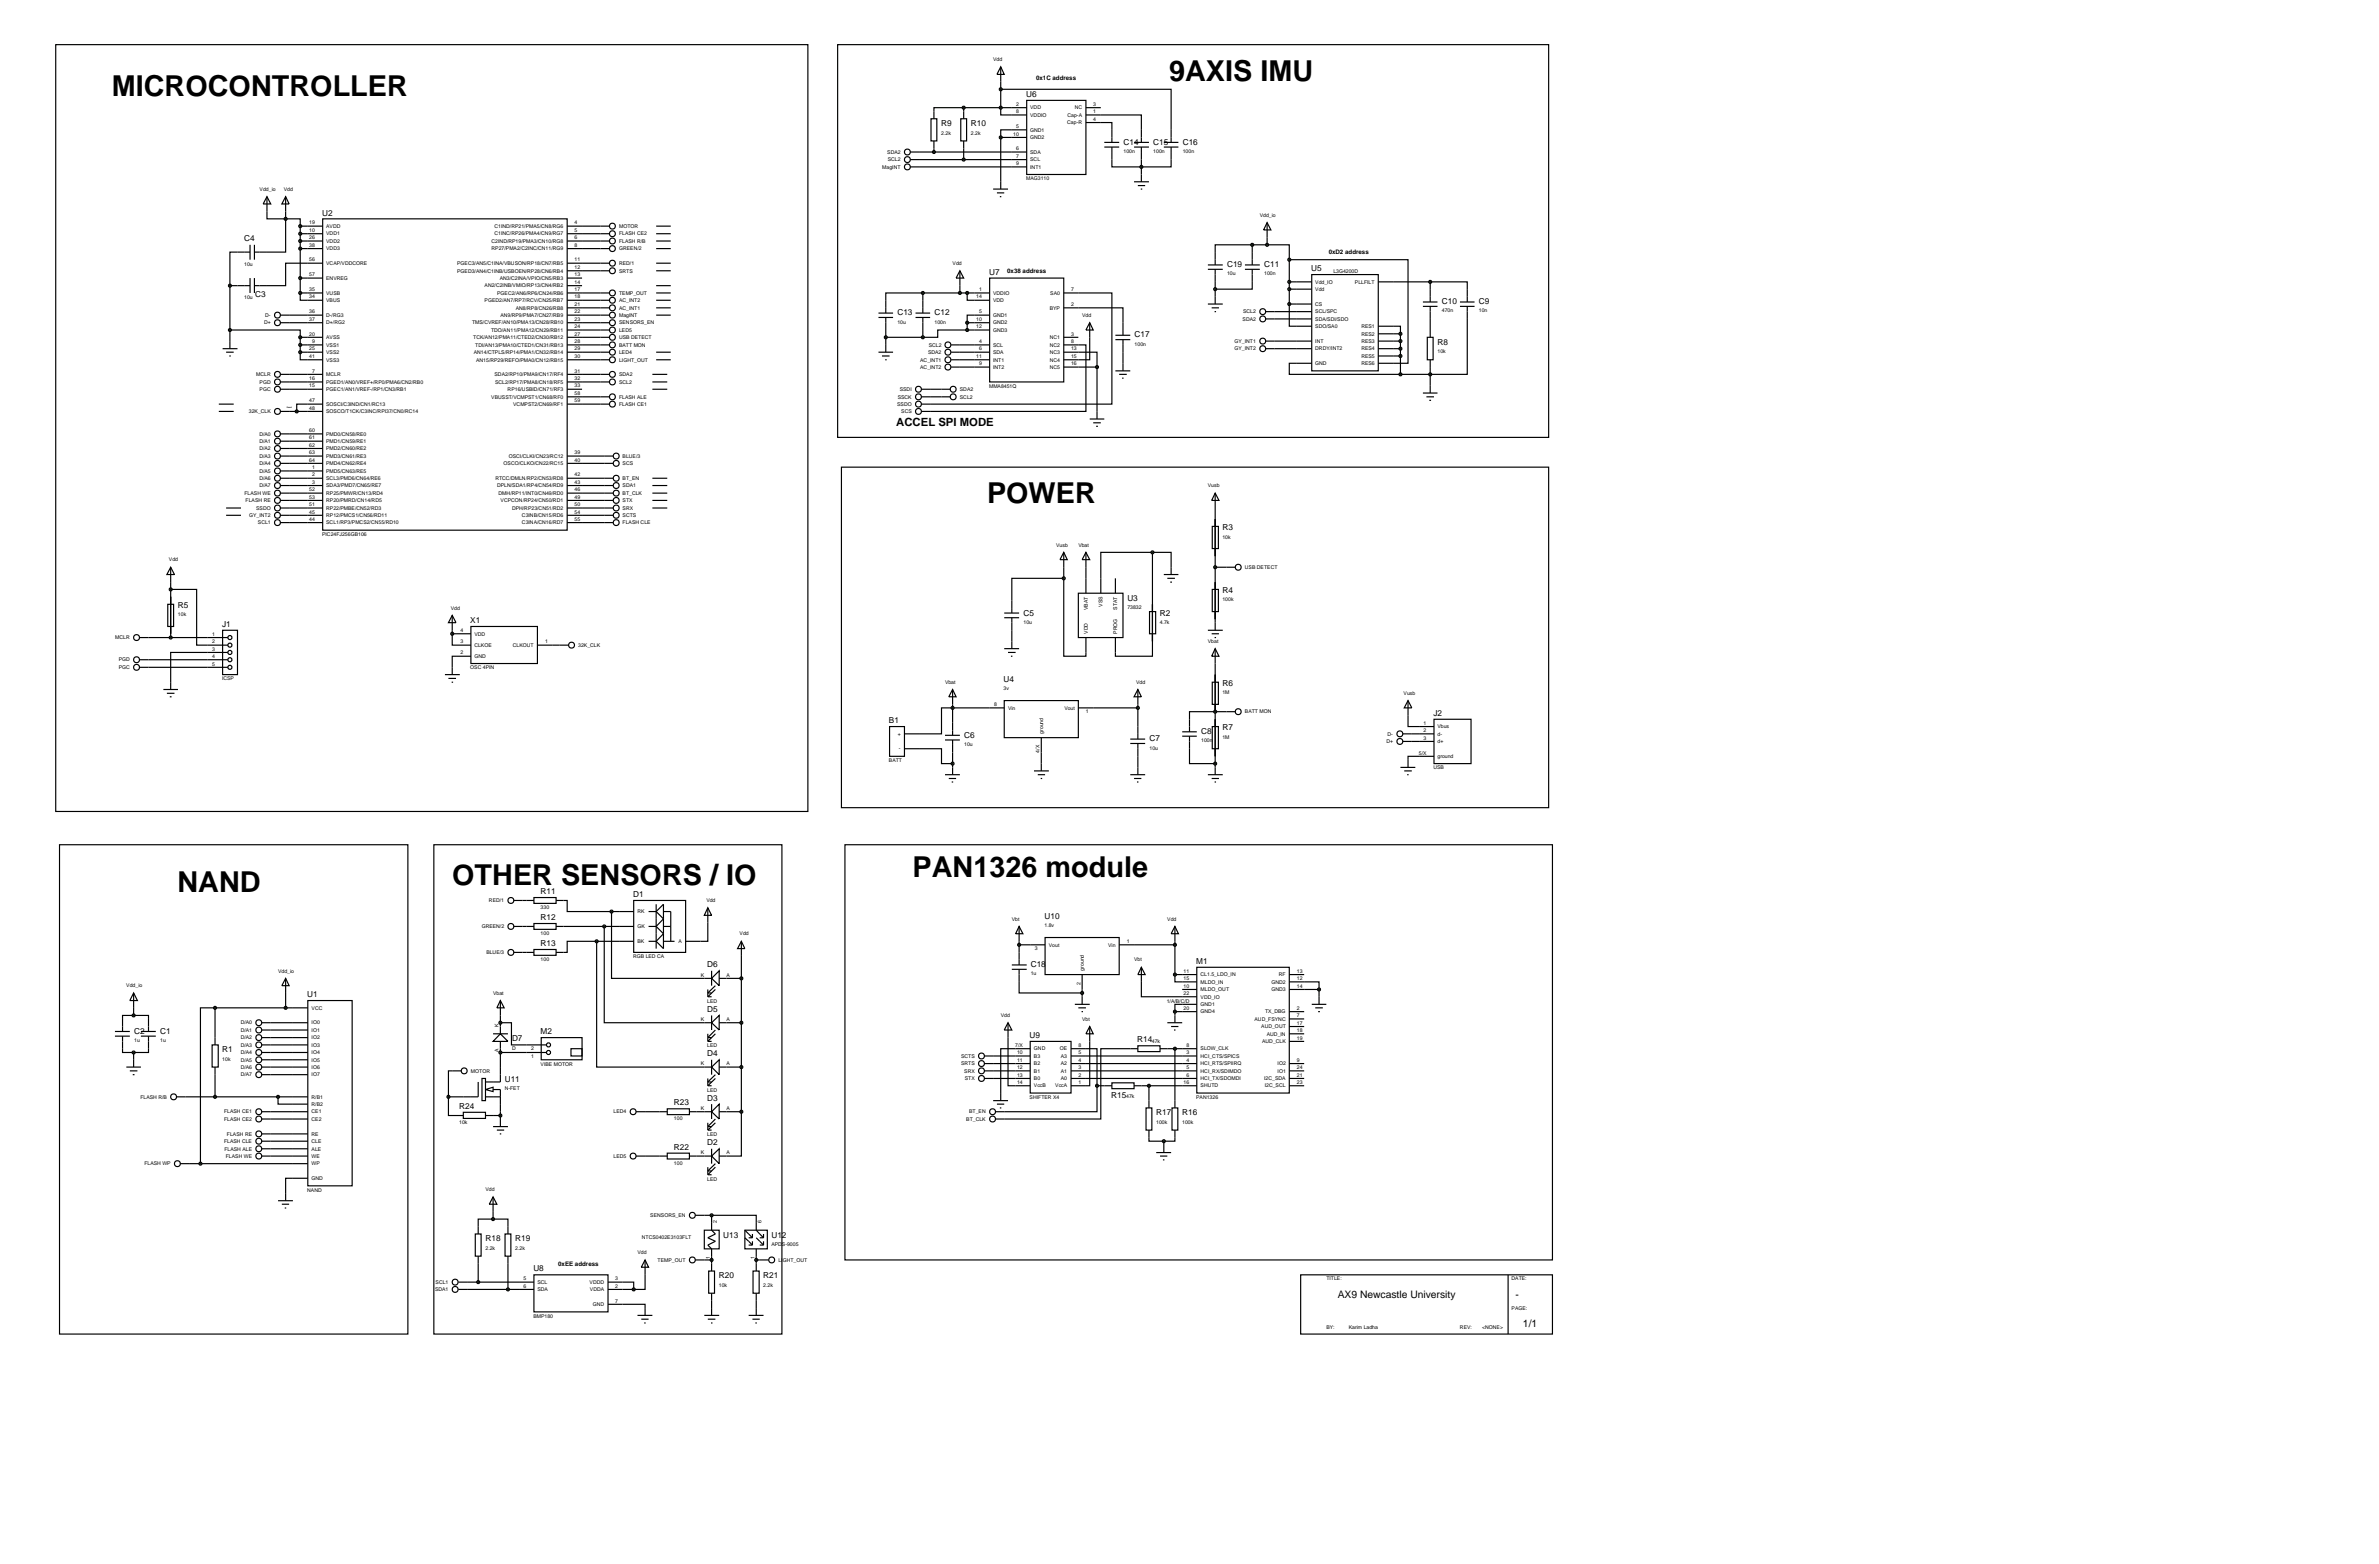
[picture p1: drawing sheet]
<svg xmlns="http://www.w3.org/2000/svg" width="815mm" height="536mm" viewBox="0 0 815 536" stroke-linecap="round" stroke-linejoin="round" font-family="sans-serif">
<defs><g id="words">
<g font-size="9.9">
<text x="400.7" y="27.6">9AXIS IMU</text>
<text x="38.3" y="32.7">MICROCONTROLLER</text>
<text x="338.3" y="172.4">POWER</text>
<text x="60.8" y="305.6">NAND</text>
<text x="155" y="303.1">OTHER SENSORS / IO</text>
<text x="312.8" y="300.6">PAN1326 module</text>
</g>
<text font-size="3.9" x="307.2" y="146.1">ACCEL SPI MODE</text>
<g font-size="3.5">
<text x="458.5" y="444.7">AX9 Newcastle University</text>
<text x="519.4" y="444.7">-</text>
<text x="522" y="454.8">1/1</text>
</g>
<g font-size="2.8">
<text x="351.7" y="33.3">U6</text>
<text x="322.6" y="43.3">R9</text>
<text x="332.8" y="43.3">R10</text>
<text x="385.1" y="49.7">C14</text>
<text x="395.3" y="49.7">C15</text>
<text x="405.4" y="49.7">C16</text>
<text x="110.4" y="73.9">U2</text>
<text x="83.7" y="82.8">C4</text>
<text x="339" y="94.2">U7</text>
<text x="420.6" y="91.6">C19</text>
<text x="433.3" y="91.6">C11</text>
<text x="449.4" y="93">U5</text>
<text x="87.5" y="101.8">C3</text>
<text x="494.2" y="104.3">C10</text>
<text x="506.9" y="104.3">C9</text>
<text x="307.6" y="108.1">C13</text>
<text x="320.3" y="108.1">C12</text>
<text x="388.9" y="115.7">C17</text>
<text x="492.7" y="118.2">R8</text>
<text x="419" y="181.7">R3</text>
<text x="419" y="203.3">R4</text>
<text x="61" y="208.4">R5</text>
<text x="386.4" y="205.9">U3</text>
<text x="76.1" y="214.9">J1</text>
<text x="161.2" y="213.6">X1</text>
<text x="350.8" y="211">C5</text>
<text x="397.5" y="211">R2</text>
<text x="344" y="233.8">U4</text>
<text x="419" y="235.1">R6</text>
<text x="491.3" y="245.4">J2</text>
<text x="304.7" y="247.9">B1</text>
<text x="411.7" y="251.6">C8</text>
<text x="419" y="250.3">R7</text>
<text x="330.5" y="252.9">C6</text>
<text x="394" y="254.1">C7</text>
<text x="185.3" y="306.5">R11</text>
<text x="217" y="307.5">D1</text>
<text x="185.3" y="315.4">R12</text>
<text x="358" y="315">U10</text>
<text x="185.3" y="324.3">R13</text>
<text x="242.4" y="331.6">D6</text>
<text x="353.3" y="331.5">C18</text>
<text x="410" y="330.3">M1</text>
<text x="105.3" y="341.8">U1</text>
<text x="242.4" y="346.9">D5</text>
<text x="46" y="354.4">C2</text>
<text x="54.9" y="354.4">C1</text>
<text x="175.5" y="356.9">D7</text>
<text x="185.3" y="354.5">M2</text>
<text x="352.9" y="355.7">U9</text>
<text x="389.8" y="357.3">R14</text>
<text x="76.2" y="360.7">R1</text>
<text x="242.4" y="362.1">D4</text>
<text x="173" y="370.9">U11</text>
<text x="242.4" y="377.3">D3</text>
<text x="380.9" y="376.3">R15</text>
<text x="157.4" y="380.1">R24</text>
<text x="231" y="378.9">R23</text>
<text x="396.3" y="382.3">R17</text>
<text x="405.2" y="382.3">R16</text>
<text x="231" y="394.1">R22</text>
<text x="242.4" y="392.6">D2</text>
<text x="166.4" y="425.5">R18</text>
<text x="176.6" y="425.5">R19</text>
<text x="247.9" y="424.2">U13</text>
<text x="264.4" y="424.2">U12</text>
<text x="182.8" y="435.8">U8</text>
<text x="246.4" y="438.2">R20</text>
<text x="261.6" y="438.2">R21</text>
</g>
<g font-size="2.1">
<text x="355.1" y="27.3">0x1C address</text>
<text x="455.4" y="87">0xD2 address</text>
<text x="345.2" y="93.4">0x38 address</text>
<text x="191.3" y="433.7">0xEE address</text>
</g>
<g font-size="1.8">
<text x="340.4" y="21">Vdd</text>
<text x="348.3" y="36.3">2</text>
<text x="348.3" y="38.8">8</text>
<text x="353.1" y="37.5">VDD</text>
<text x="353.1" y="40">VDDIO</text>
<text x="365.9" y="40">Cap-A</text>
<text x="368.4" y="37.5">NC</text>
<text x="374.7" y="38.8">1</text>
<text x="374.7" y="36.3">3</text>
<text x="374.7" y="41.4">4</text>
<text x="322.6" y="46.1">2.2k</text>
<text x="332.8" y="46.1">2.2k</text>
<text x="347.3" y="46.5">10</text>
<text x="348.3" y="43.9">5</text>
<text x="353.1" y="45.1">GND1</text>
<text x="353.1" y="47.7">GND2</text>
<text x="365.8" y="42.6">Cap-R</text>
<text x="304.1" y="52.7">SDA2</text>
<text x="348.3" y="51.5">6</text>
<text x="353.1" y="52.7">SDA</text>
<text x="385.1" y="52.5">100n</text>
<text x="395.3" y="52.5">100n</text>
<text x="405.4" y="52.5">100n</text>
<text x="302.4" y="57.8">MagINT</text>
<text x="304.3" y="55.3">SCL2</text>
<text x="348.3" y="54.1">7</text>
<text x="348.3" y="56.6">9</text>
<text x="353.1" y="55.3">SCL</text>
<text x="353.1" y="57.8">INT1</text>
<text x="89" y="65.4">Vdd_io</text>
<text x="97.3" y="65.4">Vdd</text>
<text x="351.7" y="61.8">MAG3110</text>
<text x="106" y="76.9">19</text>
<text x="196.9" y="76.9">4</text>
<text x="431.8" y="74.3">Vdd_io</text>
<text x="106" y="79.5">10</text>
<text x="106" y="82">26</text>
<text x="111.8" y="80.7">VDD1</text>
<text x="111.8" y="78.1">AVDD</text>
<text x="111.8" y="83.2">VDD2</text>
<text x="168.5" y="83.2">C2IND/RP19/PMA3/CN10/RG8</text>
<text x="169.5" y="78.1">C1IND/RP21/PMA5/CN8/RG6</text>
<text x="169.5" y="80.7">C1INC/RP26/PMA4/CN9/RG7</text>
<text x="196.9" y="79.5">5</text>
<text x="196.9" y="82">6</text>
<text x="212.2" y="80.7">FLASH CE2</text>
<text x="212.2" y="83.2">FLASH R/B</text>
<text x="212.2" y="78.1">MOTOR</text>
<text x="106" y="84.6">38</text>
<text x="106" y="89.6">56</text>
<text x="111.8" y="85.8">VDD3</text>
<text x="168.5" y="85.8">RP27/PMA2/C2INC/CN11/RG9</text>
<text x="196.9" y="84.6">8</text>
<text x="196.9" y="89.6">11</text>
<text x="212.2" y="85.8">GREEN/2</text>
<text x="83.7" y="91">10u</text>
<text x="106" y="94.7">57</text>
<text x="111.8" y="90.8">VCAP/VDDCORE</text>
<text x="111.8" y="95.9">ENVREG</text>
<text x="156.7" y="90.8">PGEC3/AN5/C1INA/VBUSON/RP18/CN7/RB5</text>
<text x="156.7" y="93.4">PGED3/AN4/C1INB/USBOEN/RP28/CN6/RB4</text>
<text x="171.3" y="95.9">AN3/C2INA/VPIO/CN5/RB3</text>
<text x="196.9" y="92.2">12</text>
<text x="196.9" y="94.7">13</text>
<text x="212.2" y="93.4">SRTS</text>
<text x="212.2" y="90.8">RED/1</text>
<text x="326.5" y="90.8">Vdd</text>
<text x="420.6" y="94.4">10u</text>
<text x="433.3" y="94.4">100n</text>
<text x="457" y="93.5">L3G4200D</text>
<text x="106" y="99.8">35</text>
<text x="111.8" y="101">VUSB</text>
<text x="166.1" y="98.5">AN2/C2INB/VMIO/RP13/CN4/RB2</text>
<text x="170.4" y="101">PGEC2/AN6/RP6/CN24/RB6</text>
<text x="196.9" y="97.3">14</text>
<text x="196.9" y="99.8">17</text>
<text x="212.2" y="101">TEMP_OUT</text>
<text x="335.6" y="99.8">1</text>
<text x="340.4" y="101">VDDIO</text>
<text x="360" y="101">SA0</text>
<text x="367.1" y="99.8">7</text>
<text x="450.8" y="97.2">Vdd_IO</text>
<text x="450.8" y="99.7">Vdd</text>
<text x="464.4" y="97.2">PLLFILT</text>
<text x="83.7" y="102.4">10u</text>
<text x="106" y="102.3">34</text>
<text x="106" y="107.4">36</text>
<text x="111.8" y="103.5">VBUS</text>
<text x="166.1" y="103.5">PGED2/AN7/RP7/RCV/CN25/RB7</text>
<text x="176.8" y="106.1">AN8/RP8/CN26/RB8</text>
<text x="196.9" y="102.3">18</text>
<text x="196.9" y="104.9">21</text>
<text x="196.9" y="107.4">22</text>
<text x="212.2" y="106.1">AC_INT1</text>
<text x="212.2" y="103.5">AC_INT2</text>
<text x="334.6" y="102.3">14</text>
<text x="335.6" y="107.4">5</text>
<text x="340.4" y="103.5">VDD</text>
<text x="359.8" y="106.1">BYP</text>
<text x="367.1" y="104.9">2</text>
<text x="426.1" y="107.4">SCL2</text>
<text x="450.8" y="107.4">SCL/SPC</text>
<text x="450.8" y="104.8">CS</text>
<text x="494.2" y="107.1">470n</text>
<text x="506.9" y="107.1">10n</text>
<text x="90.5" y="111.2">D+</text>
<text x="90.9" y="108.6">D-</text>
<text x="106" y="110">37</text>
<text x="111.8" y="108.6">D-/RG3</text>
<text x="111.8" y="111.2">D+/RG2</text>
<text x="161.8" y="111.2">TMS/CVREF/AN10/PMA13/CN28/RB10</text>
<text x="168.3" y="113.7">TDO/AN11/PMA12/CN29/RB11</text>
<text x="171.5" y="108.6">AN9/RP9/PMA7/CN27/RB9</text>
<text x="196.9" y="110">23</text>
<text x="196.9" y="112.5">24</text>
<text x="212.2" y="108.6">MagINT</text>
<text x="212.2" y="111.2">SENSORS_EN</text>
<text x="212.2" y="113.7">LED5</text>
<text x="307.6" y="110.9">10u</text>
<text x="320.3" y="110.9">100n</text>
<text x="334.6" y="112.5">12</text>
<text x="334.6" y="110">10</text>
<text x="340.4" y="108.6">GND1</text>
<text x="340.4" y="113.7">GND3</text>
<text x="340.4" y="111.2">GND2</text>
<text x="370.9" y="108.6">Vdd</text>
<text x="425.9" y="109.9">SDA2</text>
<text x="450.8" y="112.4">SDO/SA0</text>
<text x="450.8" y="109.9">SDA/SDI/SDO</text>
<text x="466.6" y="112.4">RES1</text>
<text x="106" y="115">20</text>
<text x="107" y="117.6">9</text>
<text x="111.8" y="118.8">VSS1</text>
<text x="111.8" y="116.2">AVSS</text>
<text x="162.2" y="116.2">TCK/AN12/PMA11/CTED2/CN30/RB12</text>
<text x="162.9" y="118.8">TDI/AN13/PMA10/CTED1/CN31/RB13</text>
<text x="196.9" y="115">27</text>
<text x="196.9" y="117.6">28</text>
<text x="212.2" y="116.2">USB DETECT</text>
<text x="212.2" y="118.8">BATT MON</text>
<text x="318.3" y="118.8">SCL2</text>
<text x="335.6" y="117.6">4</text>
<text x="340.4" y="118.8">SCL</text>
<text x="359.8" y="116.2">NC1</text>
<text x="359.8" y="118.8">NC2</text>
<text x="367.1" y="115">3</text>
<text x="367.1" y="117.6">8</text>
<text x="388.9" y="118.5">100n</text>
<text x="423.1" y="117.5">GY_INT1</text>
<text x="450.8" y="117.5">INT</text>
<text x="466.6" y="115">RES2</text>
<text x="466.6" y="117.5">RES3</text>
<text x="106" y="120.1">25</text>
<text x="106" y="122.7">41</text>
<text x="111.8" y="121.3">VSS2</text>
<text x="111.8" y="123.9">VSS3</text>
<text x="162.4" y="121.3">AN14/CTPLS/RP14/PMA1/CN32/RB14</text>
<text x="163.2" y="123.9">AN15/RP29/REFO/PMA0/CN12/RB15</text>
<text x="196.9" y="120.1">29</text>
<text x="196.9" y="122.7">30</text>
<text x="212.2" y="123.9">LIGHT_OUT</text>
<text x="212.2" y="121.3">LED4</text>
<text x="315.4" y="123.9">AC_INT1</text>
<text x="318.1" y="121.3">SDA2</text>
<text x="334.6" y="122.7">11</text>
<text x="335.6" y="120.1">6</text>
<text x="335.6" y="125.2">9</text>
<text x="340.4" y="121.3">SDA</text>
<text x="340.4" y="123.9">INT1</text>
<text x="359.8" y="123.9">NC4</text>
<text x="359.8" y="121.3">NC3</text>
<text x="367.1" y="125.2">16</text>
<text x="367.1" y="122.7">15</text>
<text x="367.1" y="120.1">13</text>
<text x="423.1" y="120.1">GY_INT2</text>
<text x="450.8" y="120.1">DRDY/INT2</text>
<text x="450.8" y="125.1">GND</text>
<text x="466.6" y="120.1">RES4</text>
<text x="466.6" y="122.6">RES5</text>
<text x="466.6" y="125.1">RES6</text>
<text x="492.7" y="121.1">10k</text>
<text x="87.8" y="128.9">MCLR</text>
<text x="89" y="131.5">PGD</text>
<text x="106" y="130.3">16</text>
<text x="107" y="127.7">7</text>
<text x="111.8" y="128.9">MCLR</text>
<text x="111.8" y="131.5">PGED1/AN0/VREF+/RP0/PMA6/CN2/RB0</text>
<text x="169.5" y="128.9">SDA2/RP10/PMA9/CN17/RF4</text>
<text x="169.7" y="131.5">SCL2/RP17/PMA8/CN18/RF5</text>
<text x="196.9" y="127.7">31</text>
<text x="196.9" y="130.3">32</text>
<text x="212.2" y="128.9">SDA2</text>
<text x="212.2" y="131.5">SCL2</text>
<text x="315.4" y="126.4">AC_INT2</text>
<text x="340.4" y="126.4">INT2</text>
<text x="359.8" y="126.4">NC5</text>
<text x="89" y="134">PGC</text>
<text x="106" y="132.8">15</text>
<text x="106" y="137.9">47</text>
<text x="111.8" y="134">PGEC1/AN1/VREF-/RP1/CN3/RB1</text>
<text x="168.4" y="136.6">VBUSST/VCMPST1/CN68/RF0</text>
<text x="174" y="134">RP16/USBID/CN71/RF3</text>
<text x="196.9" y="132.8">33</text>
<text x="196.9" y="135.4">58</text>
<text x="196.9" y="137.9">59</text>
<text x="212.2" y="136.6">FLASH ALE</text>
<text x="307.7" y="136.6">SSCK</text>
<text x="308.4" y="134">SSDI</text>
<text x="329" y="134">SDA2</text>
<text x="329" y="136.6">SCL2</text>
<text x="339" y="132.9">MMA8451Q</text>
<text x="85.3" y="141.6">32K_CLK</text>
<text x="106" y="140.4">48</text>
<text x="111.8" y="139.1">SOSCI/C3IND/CN1/RC13</text>
<text x="111.8" y="141.6">SOSCO/T1CK/C3INC/RPI37/CN0/RC14</text>
<text x="175.9" y="139.1">VCMPST2/CN69/RF1</text>
<text x="212.2" y="139.1">FLASH CE1</text>
<text x="307.5" y="139.1">SSDO</text>
<text x="308.9" y="141.6">SCS</text>
<text x="88.9" y="149.3">D/A0</text>
<text x="106" y="148.1">60</text>
<text x="111.8" y="149.3">PMD0/CN58/RE0</text>
<text x="88.9" y="151.8">D/A1</text>
<text x="88.9" y="154.3">D/A2</text>
<text x="106" y="150.6">61</text>
<text x="106" y="153.1">62</text>
<text x="106" y="155.7">63</text>
<text x="111.8" y="151.8">PMD1/CN59/RE1</text>
<text x="111.8" y="154.3">PMD2/CN60/RE2</text>
<text x="196.9" y="155.7">39</text>
<text x="88.9" y="156.9">D/A3</text>
<text x="88.9" y="159.4">D/A4</text>
<text x="88.9" y="162">D/A5</text>
<text x="106" y="158.2">64</text>
<text x="107" y="160.8">1</text>
<text x="111.8" y="162">PMD5/CN63/RE5</text>
<text x="111.8" y="156.9">PMD3/CN61/RE3</text>
<text x="111.8" y="159.4">PMD4/CN62/RE4</text>
<text x="172.6" y="159.4">OSCO/CLKO/CN22/RC15</text>
<text x="174.4" y="156.9">OSCI/CLKI/CN23/RC12</text>
<text x="196.9" y="158.2">40</text>
<text x="213.4" y="156.9">BLUE/3</text>
<text x="213.4" y="159.4">SCS</text>
<text x="88.9" y="164.5">D/A6</text>
<text x="88.9" y="167">D/A7</text>
<text x="107" y="163.3">2</text>
<text x="107" y="165.8">3</text>
<text x="111.8" y="164.5">SCL3/PMD6/CN64/RE6</text>
<text x="111.8" y="167">SDA3/PMD7/CN65/RE7</text>
<text x="169.8" y="164.5">RTCC/DMLN/RP2/CN53/RD8</text>
<text x="170.4" y="167">DPLN/SDA1/RP4/CN54/RD9</text>
<text x="196.9" y="163.3">42</text>
<text x="196.9" y="165.8">43</text>
<text x="213.4" y="167">SDA1</text>
<text x="213.4" y="164.5">BT_EN</text>
<text x="414" y="167">Vusb</text>
<text x="83.8" y="169.6">FLASH WE</text>
<text x="84.2" y="172.1">FLASH RE</text>
<text x="106" y="173.5">51</text>
<text x="106" y="168.4">52</text>
<text x="106" y="170.9">53</text>
<text x="111.8" y="169.6">RP25/PMWR/CN13/RD4</text>
<text x="111.8" y="172.1">RP20/PMRD/CN14/RD5</text>
<text x="170.9" y="169.6">DMH/RP11/INT0/CN49/RD0</text>
<text x="171.6" y="172.1">VCPCON/RP24/CN50/RD1</text>
<text x="196.9" y="168.4">46</text>
<text x="196.9" y="170.9">49</text>
<text x="196.9" y="173.5">50</text>
<text x="213.4" y="172.1">STX</text>
<text x="213.4" y="169.6">BT_CLK</text>
<text x="85.4" y="177.2">GY_INT2</text>
<text x="87.8" y="174.7">SSDO</text>
<text x="88.4" y="179.7">SCL1</text>
<text x="106" y="178.5">44</text>
<text x="106" y="176">45</text>
<text x="111.8" y="179.7">SCL1/RP3/PMCS2/CN55/RD10</text>
<text x="111.8" y="177.2">RP12/PMCS1/CN56/RD11</text>
<text x="111.8" y="174.7">RP22/PMBE/CN52/RD3</text>
<text x="175.5" y="174.7">DPH/RP23/CN51/RD2</text>
<text x="178.9" y="177.2">C3INB/CN15/RD6</text>
<text x="178.9" y="179.7">C3INA/CN16/RD7</text>
<text x="196.9" y="176">54</text>
<text x="196.9" y="178.5">55</text>
<text x="213.4" y="179.7">FLASH CLE</text>
<text x="213.4" y="177.2">SCTS</text>
<text x="213.4" y="174.7">SRX</text>
<text x="110.4" y="183.7">PIC24FJ256GB106</text>
<text x="419" y="184.6">10k</text>
<text x="362" y="187.4">Vusb</text>
<text x="369.6" y="187.4">Vbat</text>
<text x="57.9" y="192.4">Vdd</text>
<text x="426.7" y="195">USB DETECT</text>
<text x="154.5" y="209">Vdd</text>
<text x="372.8" y="209.1" transform="rotate(-90 372.8 209.1)">VBAT</text>
<text x="377.9" y="208" transform="rotate(-90 377.9 208)">VSS</text>
<text x="382.9" y="209" transform="rotate(-90 382.9 209)">STAT</text>
<text x="386.4" y="208.7">73832</text>
<text x="419" y="206.1">100k</text>
<text x="61" y="211.2">10k</text>
<text x="350.8" y="213.8">10u</text>
<text x="397.5" y="213.8">4.7k</text>
<text x="39.5" y="219.1">MCLR</text>
<text x="72.7" y="217.9">1</text>
<text x="72.7" y="220.5">2</text>
<text x="157.8" y="220.5">3</text>
<text x="157.8" y="216.6">4</text>
<text x="162.6" y="221.7">CLKOE</text>
<text x="162.6" y="217.8">VDD</text>
<text x="175.8" y="221.7">CLKOUT</text>
<text x="186.8" y="220.5">1</text>
<text x="198.2" y="221.7">32K_CLK</text>
<text x="372.8" y="217.2" transform="rotate(-90 372.8 217.2)">VDD</text>
<text x="382.9" y="217.2" transform="rotate(-90 382.9 217.2)">PROG</text>
<text x="414" y="220.4">Vbat</text>
<text x="40.7" y="226.7">PGD</text>
<text x="72.7" y="223">3</text>
<text x="72.7" y="225.5">4</text>
<text x="157.8" y="224.3">2</text>
<text x="162.6" y="225.5">GND</text>
<text x="40.7" y="229.3">PGC</text>
<text x="72.7" y="228.1">5</text>
<text x="76.1" y="233.2">ICSP</text>
<text x="161.2" y="229.4">OSC 4PIN</text>
<text x="323.9" y="234.4">Vbat</text>
<text x="344" y="236.6">3v</text>
<text x="389.4" y="234.4">Vdd</text>
<text x="419" y="237.9">1M</text>
<text x="481.1" y="238.2">Vusb</text>
<text x="340.7" y="242">8</text>
<text x="345.5" y="243.2">Vin</text>
<text x="364.8" y="243.2">Vout</text>
<text x="372.2" y="244.4">1</text>
<text x="426.7" y="244.5">BATT MON</text>
<text x="357.5" y="251.5" transform="rotate(-90 357.5 251.5)">ground</text>
<text x="487.9" y="248.4">1</text>
<text x="487.9" y="250.9">2</text>
<text x="492.7" y="249.6">Vbus</text>
<text x="307.7" y="252.1">+</text>
<text x="308.1" y="257.2">-</text>
<text x="330.5" y="255.7">10u</text>
<text x="356.3" y="257.9" transform="rotate(-90 356.3 257.9)">4/X</text>
<text x="394" y="256.9">10u</text>
<text x="411.7" y="254.4">100n</text>
<text x="419" y="253.1">1M</text>
<text x="475.2" y="254.7">D+</text>
<text x="475.6" y="252.1">D-</text>
<text x="487.9" y="253.5">3</text>
<text x="492.7" y="252.1">d-</text>
<text x="492.7" y="254.7">d+</text>
<text x="304.7" y="261.2">BATT</text>
<text x="486.3" y="258.6">5/X</text>
<text x="491.3" y="263.7">USB</text>
<text x="492.7" y="259.8">ground</text>
<text x="167.6" y="309.2">RED/1</text>
<text x="185.3" y="311.6">330</text>
<text x="242.1" y="309.2">Vdd</text>
<text x="218.5" y="313">RK</text>
<text x="346.8" y="315.5">Vbt</text>
<text x="358" y="317.8">1.8v</text>
<text x="400.1" y="315.5">Vdd</text>
<text x="165.1" y="318.1">GREEN/2</text>
<text x="185.3" y="320.5">100</text>
<text x="218.5" y="318.1">GK</text>
<text x="218.5" y="323.2">BK</text>
<text x="232.6" y="323.2">A</text>
<text x="253.5" y="320.6">Vdd</text>
<text x="386.2" y="323.2">1</text>
<text x="166.7" y="327">BLUE/3</text>
<text x="185.3" y="329.4">100</text>
<text x="217" y="328.4">RGB LED CA</text>
<text x="354.7" y="325.6">3</text>
<text x="359.5" y="324.4">Vout</text>
<text x="379.8" y="324.4">Vin</text>
<text x="388.7" y="329.5">Vbt</text>
<text x="95.3" y="333.3">Vdd_io</text>
<text x="240.2" y="334.7">K</text>
<text x="249" y="334.7">A</text>
<text x="353.3" y="334.3">1u</text>
<text x="371.5" y="332.7" transform="rotate(-90 371.5 332.7)">ground</text>
<text x="405.7" y="333.4">11</text>
<text x="405.7" y="335.9">15</text>
<text x="411.5" y="334.6">CL1.5_LDO_IN</text>
<text x="438.3" y="334.6">RF</text>
<text x="444.5" y="335.9">12</text>
<text x="444.5" y="333.4">13</text>
<text x="43.3" y="338.4">Vdd_io</text>
<text x="169" y="340.9">Vbat</text>
<text x="370.3" y="337.5" transform="rotate(-90 370.3 337.5)">2</text>
<text x="405.7" y="338.5">10</text>
<text x="405.7" y="341">22</text>
<text x="411.5" y="339.7">MLDO_OUT</text>
<text x="411.5" y="337.1">MLDO_IN</text>
<text x="435.8" y="337.1">GND2</text>
<text x="435.8" y="339.7">GND3</text>
<text x="444.5" y="338.5">14</text>
<text x="106.8" y="346">VCC</text>
<text x="242.4" y="343.6">LED</text>
<text x="399.9" y="343.6">1/A/B/C/D</text>
<text x="405.7" y="346.1">20</text>
<text x="411.5" y="344.8">GND1</text>
<text x="411.5" y="347.3">GND4</text>
<text x="411.5" y="342.2">VDD_IO</text>
<text x="433.6" y="347.3">TX_DBG</text>
<text x="444.5" y="346.1">2</text>
<text x="82.5" y="351.1">D/A0</text>
<text x="82.5" y="353.6">D/A1</text>
<text x="106.8" y="353.6">IO1</text>
<text x="106.8" y="351.1">IO0</text>
<text x="170.9" y="351.8" transform="rotate(-90 170.9 351.8)">K</text>
<text x="240.2" y="349.9">K</text>
<text x="249" y="349.9">A</text>
<text x="343" y="348.6">Vdd</text>
<text x="370.9" y="349.8">Vbt</text>
<text x="430" y="349.8">AUD_FSYNC</text>
<text x="432.3" y="352.4">AUD_OUT</text>
<text x="444.5" y="348.6">7</text>
<text x="444.5" y="351.2">17</text>
<text x="444.5" y="353.7">18</text>
<text x="46" y="357.2">1u</text>
<text x="54.9" y="357.2">1u</text>
<text x="82.5" y="356.2">D/A2</text>
<text x="82.5" y="358.7">D/A3</text>
<text x="106.8" y="356.2">IO2</text>
<text x="106.8" y="358.7">IO3</text>
<text x="175.5" y="359.7">D</text>
<text x="182" y="359.9">2</text>
<text x="242.4" y="358.9">LED</text>
<text x="348" y="358.8">7/X</text>
<text x="354.4" y="360">GND</text>
<text x="363.3" y="360">OE</text>
<text x="369.6" y="358.8">8</text>
<text x="394.8" y="357.3">47k</text>
<text x="406.7" y="358.8">8</text>
<text x="411.5" y="360">SLOW_CLK</text>
<text x="432.6" y="357.5">AUD_CLK</text>
<text x="434.2" y="354.9">AUD_IN</text>
<text x="444.5" y="356.3">19</text>
<text x="76.2" y="363.5">10k</text>
<text x="82.5" y="361.3">D/A4</text>
<text x="82.5" y="363.8">D/A5</text>
<text x="106.8" y="361.3">IO4</text>
<text x="106.8" y="363.8">IO5</text>
<text x="170.9" y="360.6" transform="rotate(-90 170.9 360.6)">A</text>
<text x="182" y="362.5">1</text>
<text x="185.3" y="365.2">VIBE MOTOR</text>
<text x="240.2" y="365.1">K</text>
<text x="249" y="365.1">A</text>
<text x="329.4" y="362.5">SCTS</text>
<text x="329.4" y="365.1">SRTS</text>
<text x="348.6" y="363.9">11</text>
<text x="348.6" y="361.3">10</text>
<text x="354.4" y="365.1">B2</text>
<text x="354.4" y="362.5">B3</text>
<text x="363.6" y="365.1">A2</text>
<text x="363.6" y="362.5">A3</text>
<text x="369.6" y="363.9">4</text>
<text x="369.6" y="361.3">5</text>
<text x="406.7" y="361.3">3</text>
<text x="406.7" y="363.9">4</text>
<text x="411.5" y="362.5">HCI_CTS/SPICS</text>
<text x="411.5" y="365.1">HCI_RTS/SPIIRQ</text>
<text x="437.9" y="365.1">IO2</text>
<text x="444.5" y="363.9">9</text>
<text x="82.5" y="366.3">D/A6</text>
<text x="82.5" y="368.9">D/A7</text>
<text x="106.8" y="366.3">IO6</text>
<text x="106.8" y="368.9">IO7</text>
<text x="161.4" y="367.6">MOTOR</text>
<text x="330.5" y="367.6">SRX</text>
<text x="330.7" y="370.2">STX</text>
<text x="348.6" y="369">13</text>
<text x="348.6" y="366.4">12</text>
<text x="348.6" y="371.5">14</text>
<text x="354.4" y="370.2">B0</text>
<text x="354.4" y="367.6">B1</text>
<text x="363.6" y="370.2">A0</text>
<text x="363.6" y="367.6">A1</text>
<text x="369.6" y="369">2</text>
<text x="369.6" y="366.4">3</text>
<text x="369.6" y="371.5">1</text>
<text x="405.7" y="371.5">16</text>
<text x="406.7" y="366.4">5</text>
<text x="406.7" y="369">6</text>
<text x="411.5" y="367.6">HCI_RX/SDIMDO</text>
<text x="411.5" y="370.2">HCI_TX/SDOMDI</text>
<text x="433.3" y="370.2">I2C_SDA</text>
<text x="437.9" y="367.6">IO1</text>
<text x="444.5" y="369">21</text>
<text x="444.5" y="371.5">23</text>
<text x="444.5" y="366.4">24</text>
<text x="48.1" y="376.5">FLASH R/B</text>
<text x="106.8" y="376.5">R/B1</text>
<text x="173" y="373.7">N-FET</text>
<text x="242.4" y="374.1">LED</text>
<text x="352.9" y="376.6">SHIFTER X4</text>
<text x="354.4" y="372.7">VccB</text>
<text x="361.7" y="372.7">VccA</text>
<text x="386" y="376.4">47k</text>
<text x="410" y="376.6">PAN1326</text>
<text x="411.5" y="372.7">SHUTD</text>
<text x="433.5" y="372.7">I2C_SCL</text>
<text x="76.8" y="381.6">FLASH CE1</text>
<text x="106.8" y="379">R/B2</text>
<text x="106.8" y="381.6">CE1</text>
<text x="210.3" y="381.6">LED4</text>
<text x="231" y="384">100</text>
<text x="240.2" y="380.4">K</text>
<text x="249" y="380.4">A</text>
<text x="332.2" y="381.6">BT_EN</text>
<text x="76.8" y="384.1">FLASH CE2</text>
<text x="77.8" y="389.2">FLASH RE</text>
<text x="106.8" y="389.2">RE</text>
<text x="106.8" y="384.1">CE2</text>
<text x="157.4" y="385.3">10k</text>
<text x="242.4" y="389.3">LED</text>
<text x="331.2" y="384.1">BT_CLK</text>
<text x="396.3" y="385.1">100k</text>
<text x="405.2" y="385.1">100k</text>
<text x="76.8" y="391.7">FLASH CLE</text>
<text x="76.9" y="394.3">FLASH ALE</text>
<text x="106.8" y="391.7">CLE</text>
<text x="106.8" y="394.3">ALE</text>
<text x="240.2" y="395.6">K</text>
<text x="249" y="395.6">A</text>
<text x="49.5" y="399.4">FLASH WP</text>
<text x="77.4" y="396.8">FLASH WE</text>
<text x="106.8" y="396.8">WE</text>
<text x="106.8" y="399.4">WP</text>
<text x="210.3" y="396.8">LED5</text>
<text x="231" y="399.2">100</text>
<text x="106.8" y="404.4">GND</text>
<text x="242.4" y="404.6">LED</text>
<text x="105.3" y="408.4">NAND</text>
<text x="166.4" y="408.3">Vdd</text>
<text x="222.9" y="417.1">SENSORS_EN</text>
<text x="245.7" y="419.1" transform="rotate(-90 245.7 419.1)">2</text>
<text x="261" y="419.1" transform="rotate(-90 261 419.1)">6</text>
<text x="220" y="424.5">NTCS0402E3103FLT</text>
<text x="166.4" y="428.3">2.2k</text>
<text x="176.6" y="428.3">2.2k</text>
<text x="218.5" y="429.8">Vdd</text>
<text x="243.3" y="431.5" transform="rotate(-90 243.3 431.5)">1</text>
<text x="258.6" y="431.5" transform="rotate(-90 258.6 431.5)">1</text>
<text x="264.4" y="427">APDS-9005</text>
<text x="225.4" y="432.4">TEMP_OUT</text>
<text x="266.8" y="432.4">LIGHT_OUT</text>
<text x="149.1" y="442.5">SDA1</text>
<text x="149.3" y="440">SCL1</text>
<text x="179.4" y="438.8">5</text>
<text x="179.4" y="441.3">6</text>
<text x="184.2" y="440">SCL</text>
<text x="184.2" y="442.5">SDA</text>
<text x="202.1" y="440">VDDD</text>
<text x="202.2" y="442.5">VDDA</text>
<text x="210.9" y="441.3">2</text>
<text x="210.9" y="438.8">3</text>
<text x="246.4" y="441">10k</text>
<text x="261.6" y="441">2.2k</text>
<text x="454.6" y="438.8">TITLE:</text>
<text x="518.1" y="438.8">DATE:</text>
<text x="203.2" y="447.6">GND</text>
<text x="210.9" y="446.4">7</text>
<text x="518.1" y="449">PAGE:</text>
<text x="182.8" y="451.6">BMP180</text>
<text x="454.6" y="455.3">BY:</text>
<text x="462.3" y="455.3">Karim Ladha</text>
<text x="500.4" y="455.3">REV:</text>
<text x="508" y="455.3">&lt;NONE&gt;</text>
</g>
<text font-size=".7" x="98.3" y="139.9">fixed</text>
</g></defs>
<g fill="none" stroke="#000" stroke-width=".4">
<path d="M330.3 36.9h-10.2v1.3M330.3 36.9v1.3M330.3 36.9h16.5M343 28v11.4h3.8M343 30.6h58.4v13.9M377.3 39.4h13.9v5.1M315 57.2h31.8M315 52.1h31.8M315 54.7h31.8M320.1 50.9v1.2M330.3 50.9v3.8M343 47.1v15.2"/>
<path d="M343 47.1h3.8M346.8 44.5h-3.8v2.6M377.3 42h3.8v2.5M381.1 54.7v2.5h20.3v-2.5M391.2 54.7v5.1M91.5 72.5v2.5h6.4M97.9 75v11.4h-6.4M97.9 75h5v2.5M97.9 72.5v2.5M102.9 77.5v22.9M102.9 77.5h2.6M199.5 77.5h6.3"/>
<path d="M78.8 97.9h2.6M78.8 97.9v19M81.4 86.4h-2.6v11.5M102.9 80.1h2.6M102.9 82.6h2.6M102.9 85.2h2.6M102.9 95.3h2.6M105.5 90.2h-7.6v7.7h-6.4M199.5 80.1h6.3M199.5 82.6h6.3M199.5 85.2h6.3M199.5 92.8h6.3"/>
<path d="M199.5 90.2h6.3M329 97.9v2.5M416.5 96.6v5.1M429.2 96.6v2.5h-12.7M429.2 83.9h-12.7v2.5M429.2 83.9v2.5M429.2 83.9h5.1M434.3 83.9h7.6v5.1M434.3 81.4v2.5M441.9 89h40.7v35.5h-5.1M441.9 96.6h2.6M441.9 89v15.2"/>
<path d="M441.9 99.1h2.6M477.5 96.6h12.7M490.2 96.6h12.7v2.5M490.2 96.6v2.5M78.8 113.1h24.1v2.5M96.1 108h9.4M96.1 110.6h9.4M102.9 100.4v2.5h2.6M102.9 115.6v5.1M102.9 118.2h2.6M102.9 115.6h2.6M102.9 100.4h2.6"/>
<path d="M199.5 108h6.3M199.5 110.6h6.3M199.5 118.2h6.3M199.5 115.6h6.3M199.5 100.4h6.3M199.5 113.1h6.3M199.5 105.5h6.3M199.5 102.9h6.3M303.6 115.6h12.7M303.6 113.1v5.1M316.3 100.4h-12.7v2.5M316.3 100.4h17.8"/>
<path d="M316.3 100.4v2.5M316.3 113.1v2.5M329 118.2h5.1M331.5 100.4v2.5h2.6M331.5 113.1h-10.1v2.5h-5.1M331.5 110.6h2.6M331.5 113.1h2.6M331.5 110.6v2.5M334.1 108h-2.6v2.6M369.6 105.5h15.3v5.1M369.6 100.4h11.5v38.1h-62.3M369.6 118.2h2.6v22.8h-53.4"/>
<path d="M373.5 115.6v7.7h-3.9M436.9 116.9h7.6M436.9 119.5h7.6M436.9 109.3h7.6M436.9 106.8h7.6M441.9 104.2v7.6h2.6M441.9 104.2h2.6M477.5 111.8h2.5v2.6M477.5 114.4h2.5M477.5 116.9h2.5M477.5 119.5h2.5M480 114.4v13.9"/>
<path d="M490.2 109.3v3.8M502.9 109.3v19h-22.9M99.1 128.3h6.4M99.1 133.4h6.4M99.1 130.9h6.4M102.9 120.7v2.6h2.6M102.9 120.7h2.6M105.5 138.5h-3.8v2.5M199.5 128.3h6.3M199.5 130.9h6.3M199.5 136h6.3M199.5 138.5h6.3"/>
<path d="M199.5 120.7h6.3M199.5 123.3h6.3M318.8 133.4h3.9M318.8 136h3.9M329 120.7h5.1M329 123.3h5.1M329 125.8h5.1M369.6 120.7h6.4v5.1M369.6 125.8h6.4M376 125.8v15.2M384.9 120.7v3.8M444.5 124.5h-2.6v3.8h38.1"/>
<path d="M477.5 122h2.5M490.2 125.8v6.4M99.1 148.7h6.4M99.1 151.2h6.4M99.1 153.7h6.4M99.1 156.3h6.4M99.1 158.8h6.4M99.1 141h6.4M199.5 156.3h7.6M199.5 158.8h7.6M99.1 161.4h6.4M99.1 163.9h6.4"/>
<path d="M99.1 166.4h6.4M99.1 169h6.4M99.1 171.5h6.4M99.1 179.1h6.4M99.1 176.6h6.4M99.1 174.1h6.4M199.5 163.9h7.6M199.5 166.4h7.6M199.5 169h7.6M199.5 171.5h7.6M199.5 179.1h7.6M199.5 176.6h7.6"/>
<path d="M199.5 174.1h7.6M416.5 174.1v39.3M58.5 199.5v19M364.6 198.2v26.7h7.6v-1.3M364.6 198.2h-17.8v7.6M364.6 194.4v3.8M372.2 194.4v3.8M395 189.3h-17.7v8.9M395 189.3h6.4v5.1M395 189.3v30.5M416.5 194.4h3.9M50.9 218.5h20.3"/>
<path d="M58.5 202h8.9v19.1h3.8M155 217.2v3.9h1.3M155 216v1.2M155 217.2h1.3M346.8 216v3.8M395 207.1v17.8h-12.7v-1.3M50.9 226.1h20.3M50.9 228.7h20.3M71.2 223.6h-12.7v10.2M156.3 224.9h-1.3v3.8M189.3 221.1h2.5M416.5 227.4v35.6"/>
<path d="M315 256.6h7.7v5.1h3.8M326.5 241.4v6.3M326.5 257.9v5.1M339.2 242.6h-16.5v8.9h-7.7M356.9 257.9v3.8M374.7 242.6h15.3M390 241.4v7.6M390 259.2v3.8M407.7 256.6v5.1h8.8M420.4 243.9h-12.7v2.6M482.6 245.2v3.8h3.8M483.9 251.5h2.5"/>
<path d="M483.9 254.1h2.5M486.4 259.2h-3.8v1.2M179.1 308.6h1.3M179.1 317.5h1.3M193.1 308.6h1.3v3.8h15.2M193.1 317.5h19.1M207.1 317.5v33h34.3M209.6 312.4v22.9h31.8M209.6 312.4h2.6M242.6 316.2v6.4h-2.5M97.9 335.3l1.2 2.5h-2.5zM97.9 335.3v10.1"/>
<path d="M179.1 326.4h1.3M204.5 322.6h-10.1v3.8h-1.3M204.5 322.6v43.1h36.9M204.5 322.6h7.7M249 335.3h5.1M254.1 327.6v53.4M349.3 336.5v3.8h21.6M349.3 323.8h3.8M349.3 322.6v3.8M370.9 339.1v2.5M388.7 323.8h14M391.2 336.5v5.1h14"/>
<path d="M402.7 334v2.5h2.5M402.7 322.6v11.4M402.7 334h2.5M447 336.5h5.1v2.6M447 339.1h5.1M452.1 339.1v2.5M39.4 355.1h5.1M39.4 353.5h5.1M42 355.1v5.6h3.8M45.8 348h5.1v5.5M45.8 348h-3.8v5.5M45.8 340.3l1.3 2.6h-2.6z"/>
<path d="M45.8 340.3v7.7M48.3 355.1h5.1M48.3 353.5h5.1M50.9 355.1v5.6h-5.1M72.7 358.1h2.1v7.6h-2.1zM73.7 345.4h-5v53.4M73.7 345.4h31.8M73.7 345.4v12.7M89.7 353h15.8M89.7 355.6h15.8M89.7 358.1h15.8M89.7 350.5h15.8"/>
<path d="M105.5 342.9h15.2v63.5h-15.2zM171.5 350.5h3.8v7.6h5.1M171.5 348v3.8M171.5 359.4v6.3M249 350.5h5.1M345.5 355.6v16.5h2.6M348.1 359.4h-5.1v15.2M372.2 359.4h3.8v12.7M373.5 356.9v15.2h-1.3M387.4 359.4h-10.1v24.1h-33.1M400.1 359.4h5.1M402.7 346.7h2.5"/>
<path d="M402.7 346.7v1.3M402.7 359.4v17.8M405.2 344.2h-2.5v2.5M43.3 365.7h5M44.5 367h2.6M45.5 368.3h.6M45.8 360.7v5M60.5 375.9h45M73.7 365.7v10.2M89.7 360.7h15.8M89.7 363.2h15.8M89.7 365.7h15.8"/>
<path d="M89.7 368.3h15.8M95.3 375.9v2.5h10.2M153.7 375.9v6.4h2.6M153.7 375.9h5.1M155 367h-1.3v8.9M171.5 360.7h8.9M249 365.7h5.1M340.4 369.6h7.7M340.4 367h7.7M340.4 364.5h7.7M340.4 361.9h7.7M372.2 369.6h33"/>
<path d="M372.2 367h33M372.2 364.5h33M372.2 361.9h33M376 372.1v8.9h-31.8M376 372.1h2.5M391.2 372.1h14M393.8 372.1v5.1M61.8 398.8h43.7M89.7 388.6h15.8M89.7 381h15.8M89.7 391.1h15.8M89.7 393.7h15.8"/>
<path d="M89.7 396.2h15.8M92.8 383.5h12.7M169 382.3h2.5M171.5 381v2.5M221.1 381h5M221.1 396.2h5M238.8 381h2.6M238.8 396.2h2.6M249 381h5.1M254.1 381v15.2h-5.1M393.8 389.9v1.2h5.1M398.9 391.1v1.3"/>
<path d="M402.7 389.9v1.2h-3.8M95.3 411.5h5.1M96.6 412.7h2.5M97.6 414h.5M105.5 403.8h-7.6v7.7M169 417.8h5.1v2.6M169 417.8h-5.1v2.6M169 415.3v2.5M241.4 416.5h2.5M243.9 416.5h15.3v2.6M243.9 416.5v2.6M160.1 439.4h17.8"/>
<path d="M163.9 433.1v6.3M174.1 433.1v8.8M213.4 439.4h3.8v2.5M221.1 436.9v5h-3.9M241.4 431.8h2.5M243.9 430.5v2.6M259.2 430.5v2.6M259.2 431.8h1.2M160.1 441.9h17.8M213.4 447h7.7v1.3M213.4 441.9h3.8M243.9 445.8v2.5"/>
<path d="M259.2 445.8v2.5"/>
<circle cx="95.1" cy="110.6" r="1.01"/>
<circle cx="95.1" cy="108" r="1.01"/>
<circle cx="88.7" cy="355.6" r="1.01"/>
<circle cx="88.7" cy="350.5" r="1.01"/>
<circle cx="88.7" cy="353" r="1.01"/>
<circle cx="88.7" cy="358.1" r="1.01"/>
<circle cx="59.5" cy="375.9" r="1.01"/>
<circle cx="88.7" cy="368.3" r="1.01"/>
<circle cx="88.7" cy="363.2" r="1.01"/>
<circle cx="88.7" cy="365.7" r="1.01"/>
<circle cx="88.7" cy="360.7" r="1.01"/>
<circle cx="60.8" cy="398.8" r="1.01"/>
<circle cx="88.7" cy="393.7" r="1.01"/>
<circle cx="88.7" cy="381" r="1.01"/>
<circle cx="88.7" cy="388.6" r="1.01"/>
<circle cx="88.7" cy="391.1" r="1.01"/>
<circle cx="88.7" cy="396.2" r="1.01"/>
</g>
<g fill="#004000" stroke="#000" stroke-width=".4">
<path d="M97.5 345.1l.4-.2-.5 .5zM97.9 344.9l.5 .5zM98.4 345.4l-.5 .5zM97.4 345.4l.5 .5z"/>
<path d="M73.3 375.6l.4-.2-.5 .5zM73.7 375.4l.5 .5zM74.2 375.9l-.5 .5zM73.2 375.9l.5 .5z"/>
</g>
<g fill="#004000">
<path d="M97.4 345.4l.5-.5 .5 .5-.5 .5z"/>
<path d="M73.2 375.9l.5-.5 .5 .5-.5 .5z"/>
</g>
<g fill="none" stroke="#000" stroke-width=".4">
<path d="M91.5 67.4l1.3 2.5h-2.6zM91.5 67.4v5.1M97.9 67.4l1.2 2.5h-2.5zM97.9 67.4v5.1M205.8 80.1h3.1M205.8 138.5h3.1M205.8 136h3.1M96.1 148.7h3M96.1 151.2h3M96.1 153.7h3M96.1 156.3h3M96.1 158.8h3"/>
<path d="M96.1 161.4h3M96.1 163.9h3M96.1 166.4h3M96.1 171.5h3M96.1 169h3M207.1 179.1h3M89.7 383.5h3.1"/>
<circle cx="209.9" cy="80.1" r="1.01"/>
<circle cx="209.9" cy="138.5" r="1.01"/>
<circle cx="209.9" cy="136" r="1.01"/>
<circle cx="95.1" cy="153.7" r="1.01"/>
<circle cx="95.1" cy="156.3" r="1.01"/>
<circle cx="95.1" cy="151.2" r="1.01"/>
<circle cx="95.1" cy="148.7" r="1.01"/>
<circle cx="95.1" cy="158.8" r="1.01"/>
<circle cx="95.1" cy="166.4" r="1.01"/>
<circle cx="95.1" cy="169" r="1.01"/>
<circle cx="95.1" cy="163.9" r="1.01"/>
<circle cx="95.1" cy="161.4" r="1.01"/>
<circle cx="95.1" cy="171.5" r="1.01"/>
<circle cx="211.2" cy="179.1" r="1.01"/>
<circle cx="88.7" cy="383.5" r="1.01"/>
</g>
<path d="M97.5 74.7l.4-.2-.5 .5zM97.9 74.5l.5 .5zM98.4 75l-.5 .5zM97.4 75l.5 .5z" fill="#004000" stroke="#000" stroke-width=".4"/>
<path d="M97.4 75l.5-.5 .5 .5-.5 .5z" fill="#004000"/>
<path d="M81.4 97.9h4.3M85.7 95.3v5.1M87.2 95.3v5.1M87.2 97.9h4.3M76.3 119.5h5.1M78.8 116.9v2.6M77.5 120.7h2.6M78.6 122h.5" fill="none" stroke="#000" stroke-width=".4"/>
<path d="M78.5 97.5l.3-.1-.5 .5zM78.8 97.4l.5 .5zM78.8 98.4l.5-.5zM78.3 97.9l.5 .5z" fill="#004000" stroke="#000" stroke-width=".4"/>
<path d="M78.8 97.4l.5 .5-.5 .5-.5-.5z" fill="#004000"/>
<g fill="none" stroke="#000" stroke-width=".4">
<path d="M105.5 77.5h5.1M110.6 75h83.8v106.7h-83.8zM194.4 77.5h5.1M81.4 86.4h4.3M85.7 83.9v5.1M87.2 83.9v5.1M87.2 86.4h4.3M105.5 82.6h5.1M105.5 80.1h5.1M105.5 85.2h5.1M105.5 90.2h5.1M105.5 95.3h5.1"/>
<path d="M194.4 82.6h5.1M194.4 80.1h5.1M194.4 85.2h5.1M194.4 90.2h5.1M194.4 92.8h5.1M194.4 95.3h5.1M194.4 97.9h5.1M205.8 82.6h3.1M105.5 118.2h5.1M105.5 100.4h5.1M105.5 102.9h5.1M105.5 115.6h5.1"/>
<path d="M105.5 108h5.1M105.5 110.6h5.1M194.4 118.2h5.1M194.4 100.4h5.1M194.4 102.9h5.1M194.4 115.6h5.1M194.4 105.5h5.1M194.4 108h5.1M194.4 110.6h5.1M194.4 113.1h5.1M96.1 128.3h3M96.1 130.9h3"/>
<path d="M96.1 133.4h3M105.5 128.3h5.1M105.5 130.9h5.1M105.5 133.4h5.1M105.5 120.7h5.1M105.5 123.3h5.1M105.5 138.5h5.1M194.4 128.3h5.1M194.4 130.9h5.1M194.4 133.4h5.1M194.4 120.7h5.1M194.4 123.3h5.1"/>
<path d="M194.4 138.5h5.1M194.4 136h5.1M105.5 156.3h5.1M105.5 158.8h5.1M105.5 141h5.1M105.5 148.7h5.1M105.5 151.2h5.1M105.5 153.7h5.1M194.4 156.3h5.1M194.4 158.8h5.1M105.5 161.4h5.1M105.5 163.9h5.1"/>
<path d="M105.5 166.4h5.1M105.5 179.1h5.1M105.5 176.6h5.1M105.5 169h5.1M105.5 171.5h5.1M105.5 174.1h5.1M194.4 163.9h5.1M194.4 166.4h5.1M194.4 179.1h5.1M194.4 176.6h5.1M194.4 169h5.1M194.4 171.5h5.1"/>
<path d="M194.4 174.1h5.1"/>
<circle cx="209.9" cy="82.6" r="1.01"/>
<circle cx="95.1" cy="128.3" r="1.01"/>
<circle cx="95.1" cy="130.9" r="1.01"/>
<circle cx="95.1" cy="133.4" r="1.01"/>
</g>
<g fill="#004000" stroke="#000" stroke-width=".4">
<path d="M102.6 82.2l.3-.1-.5 .5zM102.9 82.1l.5 .5zM103.4 82.6l-.5 .5zM102.4 82.6l.5 .5z"/>
<path d="M102.6 79.7l.3-.1-.5 .5zM102.9 79.6l.5 .5zM103.4 80.1l-.5 .5zM102.4 80.1l.5 .5z"/>
<path d="M102.6 77.1l.3-.1-.5 .5zM102.9 77l.5 .5zM103.4 77.5l-.5 .5zM102.4 77.5l.5 .5z"/>
<path d="M102.6 84.8l.3-.1-.5 .5zM102.9 84.7l.5 .5zM103.4 85.2l-.5 .5zM102.4 85.2l.5 .5z"/>
<path d="M102.6 94.9l.3-.1-.5 .5zM102.9 94.8l.5 .5zM102.9 95.8l.5-.5zM102.4 95.3l.5 .5z"/>
<path d="M102.6 117.8l.3-.1-.5 .5zM102.9 117.7l.5 .5zM103.4 118.2l-.5 .5zM102.4 118.2l.5 .5z"/>
<path d="M102.6 120.3l.3-.1-.5 .5zM102.9 120.2l.5 .5zM103.4 120.7l-.5 .5zM102.4 120.7l.5 .5z"/>
<path d="M102.6 115.2l.3-.1-.5 .5zM102.9 115.1l.5 .5zM103.4 115.6l-.5 .5zM102.4 115.6l.5 .5z"/>
<path d="M78.5 112.7l.3-.1-.5 .5zM78.8 112.6l.5 .5zM79.3 113.1l-.5 .5zM78.3 113.1l.5 .5z"/>
<path d="M45.4 347.7l.4-.2-.5 .5zM45.8 347.5l.5 .5zM46.3 348l-.5 .5zM45.3 348l.5 .5z"/>
<path d="M45.4 360.4l.4-.2-.5 .5zM45.8 360.2l.5 .5zM45.8 361.2l.5-.5zM45.3 360.7l.5 .5z"/>
<path d="M68.4 398.4l.3-.1-.5 .5zM68.7 398.3l.5 .5zM69.2 398.8l-.5 .5zM68.2 398.8l.5 .5z"/>
<path d="M73.4 345l.3-.1-.5 .5zM73.7 344.9l.5 .5zM73.7 345.9l.5-.5zM73.2 345.4l.5 .5z"/>
<path d="M102.6 100l.3-.1-.5 .5zM102.9 99.9l.5 .5zM103.4 100.4l-.5 .5zM102.4 100.4l.5 .5z"/>
</g>
<g fill="#004000">
<path d="M102.9 82.1l.5 .5-.5 .5-.5-.5z"/>
<path d="M102.9 79.6l.5 .5-.5 .5-.5-.5z"/>
<path d="M102.4 77.5l.5-.5 .5 .5-.5 .5z"/>
<path d="M102.9 84.7l.5 .5-.5 .5-.5-.5z"/>
<path d="M102.9 94.8l.5 .5-.5 .5-.5-.5z"/>
<path d="M102.9 117.7l.5 .5-.5 .5-.5-.5z"/>
<path d="M102.9 120.2l.5 .5-.5 .5-.5-.5z"/>
<path d="M102.4 115.6l.5-.5 .5 .5-.5 .5z"/>
<path d="M78.3 113.1l.5-.5 .5 .5-.5 .5z"/>
<path d="M45.3 348l.5-.5 .5 .5-.5 .5z"/>
<path d="M45.3 360.7l.5-.5 .5 .5-.5 .5z"/>
<path d="M68.7 398.3l.5 .5-.5 .5-.5-.5z"/>
<path d="M73.7 344.9l.5 .5-.5 .5-.5-.5z"/>
<path d="M102.4 100.4l.5-.5 .5 .5-.5 .5z"/>
</g>
<g fill="none" stroke="#000" stroke-width=".4">
<path d="M19.1 15.3h257.8v262.8h-257.8zM287.1 15.3h243.7v134.6h-243.7zM205.8 100.4h3.1M205.8 123.3h3.1M288.4 160.1h242.4v116.7h-242.4zM372.2 189.3l1.3 2.5h-2.6zM372.2 189.3v5.1M372.2 198.2v5.1M377.3 198.2v5.1M382.3 198.2v5.1M398.9 196.9h5M400.1 198.2h2.6"/>
<path d="M401.1 199.5h.6M401.4 194.4v2.5M369.6 203.3h15.3v15.2h-15.3zM372.2 218.5v5.1M382.3 218.5v5.1M394 209.6h2.1v7.6h-2.1zM395 207.1v2.5M395 217.2v2.6M289.6 289.5h242.5v142.3h-242.5zM238.3 416.5h3.1M238.3 431.8h3.1M260.4 431.8h3.1"/>
<path d="M445.8 436.9h86.3v20.3h-86.3zM516.9 436.9v20.3M241.4 450.8h5.1M242.6 452.1h2.6M243.7 453.4h.5M243.9 448.3v2.5"/>
<circle cx="209.9" cy="100.4" r="1.01"/>
<circle cx="209.9" cy="123.3" r="1.01"/>
<circle cx="237.3" cy="416.5" r="1.01"/>
<circle cx="237.3" cy="431.8" r="1.01"/>
<circle cx="264.5" cy="431.8" r="1.01"/>
</g>
<path d="M394.6 189l.4-.2-.5 .5zM395 188.8l.5 .5zM395.5 189.3l-.5 .5zM394.5 189.3l.5 .5z" fill="#004000" stroke="#000" stroke-width=".4"/>
<path d="M394.5 189.3l.5-.5 .5 .5-.5 .5z" fill="#004000"/>
<g fill="none" stroke="#000" stroke-width=".4">
<path d="M364.6 189.3l1.2 2.5h-2.5zM364.6 189.3v5.1M344.2 211.7h5.1M344.2 210.1h5.1M346.8 205.8v4.3M346.8 211.7v4.3M346.8 219.8v2.5M326.5 236.3l1.2 2.5h-2.5zM326.5 236.3v5.1M344.2 222.3h5.1M345.5 223.6h2.6M346.5 224.9h.5"/>
<path d="M390 236.3l1.2 2.5h-2.5zM390 236.3v5.1M323.9 253.6h5.1M323.9 252h5.1M326.5 247.7v4.3M326.5 253.6v4.3M387.4 254.8h5.1M387.4 253.3h5.1M390 249v4.3M390 254.8v4.4M323.9 265.5h5.1M325.2 266.8h2.5"/>
<path d="M326.2 268h.5M326.5 263v2.5M354.4 264.2h5.1M355.7 265.5h2.5M356.7 266.8h.5M356.9 261.7v2.5M387.4 265.5h5.1M388.7 266.8h2.5M389.7 268h.5M390 263v2.5"/>
</g>
<path d="M364.3 197.8l.3-.1-.5 .5zM364.6 197.7l.5 .5zM365.1 198.2l-.5 .5zM364.1 198.2l.5 .5z" fill="#004000" stroke="#000" stroke-width=".4"/>
<path d="M364.1 198.2l.5-.5 .5 .5-.5 .5z" fill="#004000"/>
<g fill="none" stroke="#000" stroke-width=".4">
<path d="M416.5 169l1.3 2.5h-2.5zM416.5 169v5.1M416.5 177.9v2.5M415.5 180.4h2.1v7.6h-2.1zM416.5 188v2.6M416.5 199.5v2.5M420.4 194.4h3M415.5 202h2.1v7.6h-2.1zM416.5 209.6v2.6"/>
<circle cx="424.4" cy="194.4" r="1.01"/>
</g>
<path d="M416.1 194.1l.4-.2-.5 .5zM416.5 193.9l.5 .5zM417 194.4l-.5 .5zM416 194.4l.5 .5z" fill="#004000" stroke="#000" stroke-width=".4"/>
<path d="M416 194.4l.5-.5 .5 .5-.5 .5z" fill="#004000"/>
<g fill="none" stroke="#000" stroke-width=".4">
<path d="M57.5 207.1h2v7.6h-2zM58.5 204.5v2.6M58.5 214.7v2.5M414 216h5.1M415.3 217.2h2.5M416.3 218.5h.5M416.5 213.4v2.6M415.5 233.8h2.1v7.6h-2.1zM416.5 222.3l1.3 2.6h-2.5zM416.5 222.3v5.1M416.5 231.2v2.6M415.5 249h2.1v7.6h-2.1z"/>
<path d="M416.5 241.4v2.5M416.5 246.5v2.5M416.5 256.6v2.6M420.4 243.9h3M414 265.5h5.1M415.3 266.8h2.5M416.3 268h.5M416.5 263v2.5"/>
<circle cx="424.4" cy="243.9" r="1.01"/>
</g>
<g fill="#004000" stroke="#000" stroke-width=".4">
<path d="M416.1 243.6l.4-.2-.5 .5zM416.5 243.4l.5 .5zM417 243.9l-.5 .5zM416 243.9l.5 .5z"/>
<path d="M326.1 242.3l.4-.2-.5 .5zM326.5 242.1l.5 .5zM326.5 243.1l.5-.5zM326 242.6l.5 .5z"/>
</g>
<g fill="#004000">
<path d="M416 243.9l.5-.5 .5 .5-.5 .5z"/>
<path d="M326 242.6l.5-.5 .5 .5-.5 .5z"/>
</g>
<path d="M405.2 252.3h5M405.2 250.8h5M407.7 246.5v4.3M407.7 252.3v4.3" fill="none" stroke="#000" stroke-width=".4"/>
<path d="M416.2 261.3l.3-.1-.5 .5zM416.5 261.2l.5 .5zM417 261.7l-.5 .5zM416 261.7l.5 .5z" fill="#004000" stroke="#000" stroke-width=".4"/>
<path d="M416.5 261.2l.5 .5-.5 .5-.5-.5z" fill="#004000"/>
<path d="M304.9 249h5.1v10.2h-5.1zM310 251.5h5M310 256.6h5" fill="none" stroke="#000" stroke-width=".4"/>
<path d="M326.1 261.4l.4-.2-.5 .5zM326.5 261.2l.5 .5zM327 261.7l-.5 .5zM326 261.7l.5 .5z" fill="#004000" stroke="#000" stroke-width=".4"/>
<path d="M326 261.7l.5-.5 .5 .5-.5 .5z" fill="#004000"/>
<g fill="none" stroke="#000" stroke-width=".4">
<path d="M58.5 194.4l1.3 2.5h-2.6zM58.5 194.4v5.1M47.8 218.5h3.1M47.8 226.1h3.1M47.8 228.7h3.1M56 236.3h5M57.2 237.6h2.6M58.2 238.8h.6M58.5 233.8v2.5M339.2 242.6h5M344.2 240.1h25.4v12.7h-25.4zM356.9 252.8v5.1"/>
<path d="M369.6 242.6h5.1"/>
<circle cx="46.8" cy="218.5" r="1.01"/>
<circle cx="46.8" cy="228.7" r="1.01"/>
<circle cx="46.8" cy="226.1" r="1.01"/>
</g>
<path d="M389.6 242.3l.4-.2-.5 .5zM390 242.1l.5 .5zM390.5 242.6l-.5 .5zM389.5 242.6l.5 .5z" fill="#004000" stroke="#000" stroke-width=".4"/>
<path d="M389.5 242.6l.5-.5 .5 .5-.5 .5z" fill="#004000"/>
<g fill="none" stroke="#000" stroke-width=".4">
<path d="M71.2 218.5h6.9M76.3 216h5.1v15.2h-5.1zM71.2 221.1h6.9M71.2 223.6h6.9M71.2 226.1h6.9M71.2 228.7h6.9"/>
<circle cx="78.8" cy="218.5" r=".7"/>
<circle cx="78.8" cy="221.1" r=".7"/>
<circle cx="78.8" cy="228.7" r=".7"/>
<circle cx="78.8" cy="226.1" r=".7"/>
<circle cx="78.8" cy="223.6" r=".7"/>
</g>
<g fill="#004000" stroke="#000" stroke-width=".4">
<path d="M58.1 218.2l.4-.2-.5 .5zM58.5 218l.5 .5zM58.5 219l.5-.5zM58 218.5l.5 .5z"/>
<path d="M58.1 201.7l.4-.2-.5 .5zM58.5 201.5l.5 .5zM59 202l-.5 .5zM58 202l.5 .5z"/>
</g>
<g fill="#004000">
<path d="M58 218.5l.5-.5 .5 .5-.5 .5z"/>
<path d="M58 202l.5-.5 .5 .5-.5 .5z"/>
</g>
<g fill="none" stroke="#000" stroke-width=".4">
<path d="M444.5 96.6h5.1M444.5 99.1h5.1M449.6 94.1h22.8v33h-22.8zM472.4 96.6h5.1M490.2 99.1v4.4M502.9 99.1v4.4M326 118.2h3M444.5 106.8h5.1M444.5 111.8h5.1M444.5 109.3h5.1M444.5 104.2h5.1M444.5 119.5h5.1"/>
<path d="M444.5 116.9h5.1M472.4 111.8h5.1M472.4 119.5h5.1M472.4 116.9h5.1M472.4 114.4h5.1M487.7 105h5M487.7 103.5h5M489.2 115.6h2v7.7h-2zM490.2 105v4.3M490.2 113.1v2.5M500.4 105h5M500.4 103.5h5"/>
<path d="M502.9 105v4.3M326 120.7h3M326 123.3h3M326 125.8h3M382.3 127.1h5.1M383.6 128.3h2.6M384.6 129.6h.5M384.9 124.5v2.6M444.5 124.5h5.1M472.4 122h5.1M472.4 124.5h5.1M490.2 123.3v2.5"/>
<circle cx="324.9" cy="118.2" r="1.01"/>
<circle cx="324.9" cy="125.8" r="1.01"/>
<circle cx="324.9" cy="120.7" r="1.01"/>
<circle cx="324.9" cy="123.3" r="1.01"/>
</g>
<path d="M489.9 96.2l.3-.1-.5 .5zM490.2 96.1l.5 .5zM490.2 97.1l.5-.5zM489.7 96.6l.5 .5z" fill="#004000" stroke="#000" stroke-width=".4"/>
<path d="M490.2 96.1l.5 .5-.5 .5-.5-.5z" fill="#004000"/>
<path d="M487.7 134.7h5M488.9 136h2.6M489.9 137.2h.6M490.2 132.2v2.5" fill="none" stroke="#000" stroke-width=".4"/>
<g fill="#004000" stroke="#000" stroke-width=".4">
<path d="M489.9 127.9l.3-.1-.5 .5zM490.2 127.8l.5 .5zM490.2 128.8l.5-.5zM489.7 128.3l.5 .5z"/>
<path d="M479.6 114.1l.4-.2-.5 .5zM480 113.9l.5 .5zM480.5 114.4l-.5 .5zM479.5 114.4l.5 .5z"/>
<path d="M479.6 116.6l.4-.2-.5 .5zM480 116.4l.5 .5zM480.5 116.9l-.5 .5zM479.5 116.9l.5 .5z"/>
<path d="M479.6 119.2l.4-.2-.5 .5zM480 119l.5 .5zM480 120l.5-.5zM479.5 119.5l.5 .5z"/>
</g>
<g fill="#004000">
<path d="M489.7 128.3l.5-.5 .5 .5-.5 .5z"/>
<path d="M479.5 114.4l.5-.5 .5 .5-.5 .5z"/>
<path d="M479.5 116.9l.5-.5 .5 .5-.5 .5z"/>
<path d="M479.5 119.5l.5-.5 .5 .5-.5 .5z"/>
</g>
<path d="M434.3 76.3l1.3 2.5h-2.5zM434.3 76.3v5.1M426.7 92.3h5.1M426.7 90.8h5.1M429.2 86.4v4.4M429.2 92.3v4.3" fill="none" stroke="#000" stroke-width=".4"/>
<g fill="#004000" stroke="#000" stroke-width=".4">
<path d="M441.6 96.2l.3-.1-.5 .5zM441.9 96.1l.5 .5zM442.4 96.6l-.5 .5zM441.4 96.6l.5 .5z"/>
<path d="M434 83.5l.3-.1-.5 .5zM434.3 83.4l.5 .5zM434.8 83.9l-.5 .5zM433.8 83.9l.5 .5z"/>
<path d="M441.5 88.7l.4-.2-.5 .5zM441.9 88.5l.5 .5zM442.4 89l-.5 .5zM441.4 89l.5 .5z"/>
</g>
<g fill="#004000">
<path d="M441.9 96.1l.5 .5-.5 .5-.5-.5z"/>
<path d="M433.8 83.9l.5-.5 .5 .5-.5 .5z"/>
<path d="M441.4 89l.5-.5 .5 .5-.5 .5z"/>
</g>
<g fill="none" stroke="#000" stroke-width=".4">
<path d="M301.1 108.8h5M301.1 107.3h5M303.6 102.9v4.4M303.6 108.8v4.3M303.6 118.2v2.5M313.8 108.8h5M313.8 107.3h5M316.3 102.9v4.4M316.3 108.8v4.3M414 104.2h5.1M415.3 105.5h2.5M416.3 106.8h.5"/>
<path d="M416.5 101.7v2.5M433.8 116.9h3.1M433.8 119.5h3.1M301.1 120.7h5M302.3 122h2.6M303.4 123.3h.5"/>
<circle cx="432.8" cy="119.5" r="1.01"/>
<circle cx="432.8" cy="116.9" r="1.01"/>
</g>
<g fill="#004000" stroke="#000" stroke-width=".4">
<path d="M303.3 115.2l.3-.1-.5 .5zM303.6 115.1l.5 .5zM303.6 116.1l.5-.5zM303.1 115.6l.5 .5z"/>
<path d="M316 100l.3-.1-.5 .5zM316.3 99.9l.5 .5zM316.8 100.4l-.5 .5zM315.8 100.4l.5 .5z"/>
</g>
<g fill="#004000">
<path d="M303.1 115.6l.5-.5 .5 .5-.5 .5z"/>
<path d="M316.3 99.9l.5 .5-.5 .5-.5-.5z"/>
</g>
<path d="M329 92.8l1.3 2.5h-2.6zM329 92.8v5.1" fill="none" stroke="#000" stroke-width=".4"/>
<g fill="#004000" stroke="#000" stroke-width=".4">
<path d="M328.7 100l.3-.1-.5 .5zM329 99.9l.5 .5zM329.5 100.4l-.5 .5zM328.5 100.4l.5 .5z"/>
<path d="M479.7 121.6l.3-.1-.5 .5zM480 121.5l.5 .5zM480.5 122l-.5 .5zM479.5 122l.5 .5z"/>
<path d="M479.6 128l.4-.2-.5 .5zM480 127.8l.5 .5zM480.5 128.3l-.5 .5zM479.5 128.3l.5 .5z"/>
</g>
<g fill="#004000">
<path d="M329 99.9l.5 .5-.5 .5-.5-.5z"/>
<path d="M480 121.5l.5 .5-.5 .5-.5-.5z"/>
<path d="M479.5 128.3l.5-.5 .5 .5-.5 .5z"/>
</g>
<g fill="none" stroke="#000" stroke-width=".4">
<path d="M343 22.9l1.2 2.6h-2.5zM343 22.9v5.1M346.8 39.4h5.1M346.8 36.9h5.1M351.9 34.4h20.3v25.4h-20.3zM372.2 39.4h5.1M372.2 36.9h5.1M312 52.1h3M312 54.7h3M312 57.2h3M346.8 44.5h5.1M346.8 52.1h5.1"/>
<path d="M346.8 54.7h5.1M346.8 57.2h5.1M346.8 47.1h5.1M372.2 42h5.1M378.5 50.4h5.1M378.5 48.8h5.1M381.1 44.5v4.3M381.1 50.4v4.3M388.7 50.4h5.1M388.7 48.8h5.1M391.2 44.5v4.3M391.2 50.4v4.3"/>
<path d="M391.2 59.8v2.5M398.9 50.4h5M398.9 48.8h5M401.4 44.5v4.3M401.4 50.4v4.3M340.4 64.8h5.1M341.7 66.1h2.5M342.7 67.4h.5M343 62.3v2.5M388.7 62.3h5.1M390 63.6h2.5M391 64.8h.5"/>
<circle cx="311" cy="52.1" r="1.01"/>
<circle cx="311" cy="54.7" r="1.01"/>
<circle cx="311" cy="57.2" r="1.01"/>
</g>
<path d="M390.9 56.8l.3-.1-.5 .5zM391.2 56.7l.5 .5zM391.2 57.7l.5-.5zM390.7 57.2l.5 .5z" fill="#004000" stroke="#000" stroke-width=".4"/>
<path d="M391.2 56.7l.5 .5-.5 .5-.5-.5z" fill="#004000"/>
<path d="M320.1 38.2v2.5M330.3 38.2v2.5M319.1 40.7h2v7.6h-2zM320.1 48.3v2.6M329.3 40.7h2v7.6h-2zM330.3 48.3v2.6" fill="none" stroke="#000" stroke-width=".4"/>
<g fill="#004000" stroke="#000" stroke-width=".4">
<path d="M319.8 51.7l.3-.1-.5 .5zM320.1 51.6l.5 .5zM320.6 52.1l-.5 .5zM319.6 52.1l.5 .5z"/>
<path d="M330 54.3l.3-.1-.5 .5zM330.3 54.2l.5 .5zM330.3 55.2l.5-.5zM329.8 54.7l.5 .5z"/>
<path d="M342.7 36.5l.3-.1-.5 .5zM343 36.4l.5 .5zM343.5 36.9l-.5 .5zM342.5 36.9l.5 .5z"/>
</g>
<g fill="#004000">
<path d="M319.6 52.1l.5-.5 .5 .5-.5 .5z"/>
<path d="M330.3 54.2l.5 .5-.5 .5-.5-.5z"/>
<path d="M342.5 36.9l.5-.5 .5 .5-.5 .5z"/>
</g>
<g fill="none" stroke="#000" stroke-width=".4">
<path d="M339.2 95.3h25.4v35.6h-25.4zM334.1 100.4h5.1M334.1 118.2h5.1M334.1 108h5.1M334.1 102.9h5.1M334.1 113.1h5.1M334.1 110.6h5.1M364.6 100.4h5M364.6 105.5h5M364.6 115.6h5M364.6 118.2h5M334.1 120.7h5.1"/>
<path d="M334.1 125.8h5.1M334.1 123.3h5.1M364.6 120.7h5M364.6 125.8h5M364.6 123.3h5"/>
</g>
<g fill="#004000" stroke="#000" stroke-width=".4">
<path d="M331.2 100l.3-.1-.5 .5zM331.5 99.9l.5 .5zM332 100.4l-.5 .5zM331 100.4l.5 .5z"/>
<path d="M316 115.2l.3-.1-.5 .5zM316.3 115.1l.5 .5zM316.3 116.1l.5-.5zM315.8 115.6l.5 .5z"/>
<path d="M331.2 112.7l.3-.1-.5 .5zM331.5 112.6l.5 .5zM332 113.1l-.5 .5zM331 113.1l.5 .5z"/>
<path d="M331.2 110.2l.3-.1-.5 .5zM331.5 110.1l.5 .5zM332 110.6l-.5 .5zM331 110.6l.5 .5z"/>
</g>
<g fill="#004000">
<path d="M331 100.4l.5-.5 .5 .5-.5 .5z"/>
<path d="M316.3 115.1l.5 .5-.5 .5-.5-.5z"/>
<path d="M331 113.1l.5-.5 .5 .5-.5 .5z"/>
<path d="M331.5 110.1l.5 .5-.5 .5-.5-.5z"/>
</g>
<path d="M382.3 116.4h5.1M382.3 114.9h5.1M384.9 110.6v4.3M384.9 116.4v4.3" fill="none" stroke="#000" stroke-width=".4"/>
<g fill="#004000" stroke="#000" stroke-width=".4">
<path d="M342.7 46.7l.3-.1-.5 .5zM343 46.6l.5 .5zM343 47.6l.5-.5zM342.5 47.1l.5 .5z"/>
<path d="M342.7 30.2l.3-.1-.5 .5zM343 30.1l.5 .5zM343 31.1l.5-.5zM342.5 30.6l.5 .5z"/>
<path d="M441.5 98.8l.4-.2-.5 .5zM441.9 98.6l.5 .5zM442.4 99.1l-.5 .5zM441.4 99.1l.5 .5z"/>
<path d="M441.6 103.8l.3-.1-.5 .5zM441.9 103.7l.5 .5zM442.4 104.2l-.5 .5zM441.4 104.2l.5 .5z"/>
</g>
<g fill="#004000">
<path d="M343 46.6l.5 .5-.5 .5-.5-.5z"/>
<path d="M342.5 30.6l.5-.5 .5 .5-.5 .5z"/>
<path d="M441.4 99.1l.5-.5 .5 .5-.5 .5z"/>
<path d="M441.4 104.2l.5-.5 .5 .5-.5 .5z"/>
</g>
<g fill="none" stroke="#000" stroke-width=".4">
<path d="M433.8 109.3h3.1M433.8 106.8h3.1M157.1 439.4h3M177.9 439.4h5.1M183 436.9h25.4v12.7h-25.4zM208.4 439.4h5M221.1 431.8l1.2 2.5h-2.5zM221.1 431.8v5.1M157.1 441.9h3M177.9 441.9h5.1M208.4 441.9h5M208.4 447h5"/>
<path d="M218.5 450.8h5.1M219.8 452.1h2.5M220.8 453.4h.5M221.1 448.3v2.5"/>
<circle cx="432.8" cy="106.8" r="1.01"/>
<circle cx="432.8" cy="109.3" r="1.01"/>
<circle cx="156" cy="439.4" r="1.01"/>
<circle cx="156" cy="441.9" r="1.01"/>
</g>
<path d="M216.8 441.6l.4-.2-.5 .5zM217.2 441.4l.5 .5zM217.7 441.9l-.5 .5zM216.7 441.9l.5 .5z" fill="#004000" stroke="#000" stroke-width=".4"/>
<path d="M217.2 441.4l.5 .5-.5 .5-.5-.5z" fill="#004000"/>
<g fill="none" stroke="#000" stroke-width=".4">
<path d="M205.8 92.8h3.1M205.8 85.2h3.1M205.8 90.2h3.1M205.8 105.5h3.1M205.8 102.9h3.1M205.8 108h3.1M205.8 115.6h3.1M205.8 118.2h3.1M207.1 156.3h3M96.1 176.6h3M96.1 179.1h3M207.1 176.6h3"/>
<path d="M207.1 174.1h3M207.1 171.5h3M207.1 166.4h3M155 210.9l1.3 2.5h-2.6zM155 210.9v5.1M156.3 217.2h5.1M161.4 214.7h22.8v12.7h-22.8zM152.5 231.2h5.1M153.7 232.5h2.6M154.8 233.8h.5M155 228.7v2.5M156.3 221.1h5.1"/>
<path d="M156.3 224.9h5.1M184.2 221.1h5.1M480.8 251.5h3.1M480.8 254.1h3.1M482.6 240.1l1.3 2.5h-2.6zM482.6 240.1v5.1M486.4 249h5.1M486.4 251.5h5.1M486.4 254.1h5.1M486.4 259.2h5.1M491.5 246.5h12.7v15.2h-12.7zM480 263h5.1"/>
<path d="M481.3 264.2h2.6M482.3 265.5h.5M482.6 260.4v2.6M176.1 317.5h3M176.1 308.6h3M180.4 317.5h2.6M180.4 308.6h2.6M183 307.6h7.6v2h-7.6zM183 316.5h7.6v2h-7.6zM190.6 317.5h2.5M190.6 308.6h2.5M176.1 326.4h3"/>
<path d="M180.4 326.4h2.6M183 325.4h7.6v2h-7.6zM190.6 326.4h2.5M405.2 339.1h5M405.2 334h5M405.2 336.5h5M410.2 331.5h31.7v43.1h-31.7zM441.9 339.1h5.1M441.9 334h5.1M441.9 336.5h5.1M400.1 350.5h5.1M401.4 351.8h2.5"/>
<path d="M402.4 353h.5M402.7 348v2.5M405.2 359.4h5M405.2 344.2h5M405.2 346.7h5M405.2 341.6h5M441.9 346.7h5.1M441.9 349.2h5.1M441.9 351.8h5.1M441.9 354.3h5.1M441.9 356.9h5.1M449.6 344.2h5"/>
<path d="M450.8 345.4h2.6M451.8 346.7h.6M452.1 341.6v2.6M337.4 364.5h3M337.4 361.9h3M337.4 367h3M337.4 369.6h3M405.2 364.5h5M405.2 361.9h5M405.2 367h5M405.2 369.6h5M405.2 372.1h5"/>
<path d="M441.9 364.5h5.1M441.9 367h5.1M441.9 369.6h5.1M441.9 372.1h5.1M341.2 383.5h3M341.2 381h3"/>
<circle cx="209.9" cy="85.2" r="1.01"/>
<circle cx="209.9" cy="90.2" r="1.01"/>
<circle cx="209.9" cy="92.8" r="1.01"/>
<circle cx="209.9" cy="108" r="1.01"/>
<circle cx="209.9" cy="102.9" r="1.01"/>
<circle cx="209.9" cy="115.6" r="1.01"/>
<circle cx="209.9" cy="118.2" r="1.01"/>
<circle cx="209.9" cy="105.5" r="1.01"/>
<circle cx="211.2" cy="156.3" r="1.01"/>
<circle cx="95.1" cy="179.1" r="1.01"/>
<circle cx="95.1" cy="176.6" r="1.01"/>
<circle cx="211.2" cy="176.6" r="1.01"/>
<circle cx="211.2" cy="171.5" r="1.01"/>
<circle cx="211.2" cy="174.1" r="1.01"/>
<circle cx="211.2" cy="166.4" r="1.01"/>
<circle cx="479.8" cy="251.5" r="1.01"/>
<circle cx="479.8" cy="254.1" r="1.01"/>
<circle cx="175.1" cy="317.5" r="1.01"/>
<circle cx="175.1" cy="308.6" r="1.01"/>
<circle cx="175.1" cy="326.4" r="1.01"/>
<circle cx="336.4" cy="367" r="1.01"/>
<circle cx="336.4" cy="369.6" r="1.01"/>
<circle cx="336.4" cy="361.9" r="1.01"/>
<circle cx="336.4" cy="364.5" r="1.01"/>
<circle cx="340.2" cy="381" r="1.01"/>
<circle cx="340.2" cy="383.5" r="1.01"/>
</g>
<g fill="#004000" stroke="#000" stroke-width=".4">
<path d="M451.8 338.7l.3-.1-.5 .5zM452.1 338.6l.5 .5zM452.1 339.6l.5-.5zM451.6 339.1l.5 .5z"/>
<path d="M402.4 346.3l.3-.1-.5 .5zM402.7 346.2l.5 .5zM403.2 346.7l-.5 .5zM402.2 346.7l.5 .5z"/>
</g>
<g fill="#004000">
<path d="M451.6 339.1l.5-.5 .5 .5-.5 .5z"/>
<path d="M402.2 346.7l.5-.5 .5 .5-.5 .5z"/>
</g>
<g fill="none" stroke="#000" stroke-width=".4">
<path d="M402.7 317.5l1.2 2.5h-2.5zM402.7 317.5v5.1M387.4 359.4h2.6M390 358.4h7.6v2h-7.6zM397.6 359.4h2.5M378.5 372.1h2.6M381.1 371.1h7.6v2h-7.6zM388.7 372.1h2.5M392.8 379.7h2v7.6h-2zM393.8 377.2v2.5M401.7 379.7h2v7.6h-2zM402.7 377.2v2.5"/>
<path d="M393.8 387.3v2.6M402.7 387.3v2.6"/>
</g>
<path d="M402.4 359l.3-.1-.5 .5zM402.7 358.9l.5 .5zM403.2 359.4l-.5 .5zM402.2 359.4l.5 .5z" fill="#004000" stroke="#000" stroke-width=".4"/>
<path d="M402.7 358.9l.5 .5-.5 .5-.5-.5z" fill="#004000"/>
<path d="M396.3 395h5.1M397.6 396.2h2.5M398.6 397.5h.5M398.9 392.4v2.6" fill="none" stroke="#000" stroke-width=".4"/>
<g fill="#004000" stroke="#000" stroke-width=".4">
<path d="M398.5 390.8l.4-.2-.5 .5zM398.9 390.6l.5 .5zM399.4 391.1l-.5 .5zM398.4 391.1l.5 .5z"/>
<path d="M393.5 371.7l.3-.1-.5 .5zM393.8 371.6l.5 .5zM393.8 372.6l.5-.5zM393.3 372.1l.5 .5z"/>
</g>
<g fill="#004000">
<path d="M398.9 390.6l.5 .5-.5 .5-.5-.5z"/>
<path d="M393.8 371.6l.5 .5-.5 .5-.5-.5z"/>
</g>
<g fill="none" stroke="#000" stroke-width=".4">
<path d="M348.1 359.4h5M353.1 356.9h14v17.7h-14zM367.1 359.4h5.1M348.1 369.6h5M348.1 367h5M348.1 364.5h5M348.1 361.9h5M348.1 372.1h5M367.1 369.6h5.1M367.1 367h5.1M367.1 364.5h5.1M367.1 361.9h5.1"/>
<path d="M367.1 372.1h5.1"/>
</g>
<path d="M375.7 371.7l.3-.1-.5 .5zM376 371.6l.5 .5zM376.5 372.1l-.5 .5zM375.5 372.1l.5 .5z" fill="#004000" stroke="#000" stroke-width=".4"/>
<path d="M376 371.6l.5 .5-.5 .5-.5-.5z" fill="#004000"/>
<g fill="none" stroke="#000" stroke-width=".4">
<path d="M346.8 330.7h5.1M346.8 332.2h5.1M349.3 326.4v4.3M349.3 332.2v4.3M353.1 323.8h5.1M358.2 321.3h25.4v12.7h-25.4zM370.9 334v5.1M383.6 323.8h5.1M391.2 331.5l1.3 2.5h-2.5zM391.2 331.5v5M345.5 350.5l1.3 2.5h-2.6zM345.5 350.5v5.1"/>
<path d="M368.4 344.2h5.1M369.6 345.4h2.6M370.7 346.7h.5M370.9 341.6v2.6M373.5 351.8l1.2 2.5h-2.5zM373.5 351.8v5.1M340.4 377.2h5.1M341.7 378.4h2.5M342.7 379.7h.5M343 374.6v2.6"/>
</g>
<g fill="#004000" stroke="#000" stroke-width=".4">
<path d="M402.3 323.5l.4-.2-.5 .5zM402.7 323.3l.5 .5zM403.2 323.8l-.5 .5zM402.2 323.8l.5 .5z"/>
<path d="M370.5 340l.4-.2-.5 .5zM370.9 339.8l.5 .5zM371.4 340.3l-.5 .5zM370.4 340.3l.5 .5z"/>
</g>
<g fill="#004000">
<path d="M402.2 323.8l.5-.5 .5 .5-.5 .5z"/>
<path d="M370.4 340.3l.5-.5 .5 .5-.5 .5z"/>
</g>
<path d="M349.3 317.5l1.3 2.5h-2.5zM349.3 317.5v5.1" fill="none" stroke="#000" stroke-width=".4"/>
<g fill="#004000" stroke="#000" stroke-width=".4">
<path d="M348.9 323.5l.4-.2-.5 .5zM349.3 323.3l.5 .5zM349.8 323.8l-.5 .5zM348.8 323.8l.5 .5z"/>
<path d="M402.4 333.6l.3-.1-.5 .5zM402.7 333.5l.5 .5zM403.2 334l-.5 .5zM402.2 334l.5 .5z"/>
</g>
<g fill="#004000">
<path d="M348.8 323.8l.5-.5 .5 .5-.5 .5z"/>
<path d="M402.7 333.5l.5 .5-.5 .5-.5-.5z"/>
</g>
<g fill="none" stroke="#000" stroke-width=".4">
<path d="M205.8 128.3h3.1M205.8 130.9h3.1M373.5 143.6h5M374.7 144.9h2.6M375.7 146.1h.6M376 141v2.6M207.1 163.9h3M148.7 289.5h119.3v167.7h-119.3zM169 410.2l1.3 2.5h-2.6zM169 410.2v5.1M162.9 422.9h2v7.6h-2zM163.9 420.4v2.5"/>
<path d="M163.9 430.5v2.6M173.1 422.9h2v7.6h-2zM174.1 420.4v2.5M174.1 430.5v2.6"/>
<circle cx="209.9" cy="128.3" r="1.01"/>
<circle cx="209.9" cy="130.9" r="1.01"/>
<circle cx="211.2" cy="163.9" r="1.01"/>
</g>
<path d="M375.6 125.5l.4-.2-.5 .5zM376 125.3l.5 .5zM376.5 125.8l-.5 .5zM375.5 125.8l.5 .5z" fill="#004000" stroke="#000" stroke-width=".4"/>
<path d="M375.5 125.8l.5-.5 .5 .5-.5 .5z" fill="#004000"/>
<g fill="none" stroke="#000" stroke-width=".4">
<path d="M373.5 110.6l1.2 2.5h-2.5zM373.5 110.6v5M20.4 289.5h119.4v167.7h-119.4zM243.9 419.1v2.5l1.3 1.3-2.6 1.3 2.6 1.2-2.6 1.3 1.3 1.3v2.5M259.2 419.1v2.5l2.5 2.6M241.4 421.6h5.1v6.4h-5.1zM242.9 435.6h2v7.6h-2zM243.9 433.1v2.5M255.3 421.6h7.7v6.4h-7.7zM255.3 421.6l2.6 2.6M255.3 424.2l2.6 2.5M256.6 424.2h1.3"/>
<path d="M256.6 426.7h1.3M257.9 422.9v1.3M257.9 425.4v1.3M258.1 435.6h2.1v7.6h-2.1zM259.2 424.2l2.5 2.5M259.2 428v2.5M259.2 433.1v2.5M260.4 424.2h1.3M260.4 426.7h1.3M261.7 422.9v1.3M261.7 425.4v1.3M243.9 443.2v2.6"/>
<path d="M256.6 450.8h5.1M257.9 452.1h2.5M258.9 453.4h.5M259.2 443.2v2.6M259.2 448.3v2.5"/>
</g>
<g fill="#004000" stroke="#000" stroke-width=".4">
<path d="M243.5 416.2l.4-.2-.5 .5zM243.9 416l.5 .5zM244.4 416.5l-.5 .5zM243.4 416.5l.5 .5z"/>
<path d="M243.5 431.5l.4-.2-.5 .5zM243.9 431.3l.5 .5zM244.4 431.8l-.5 .5zM243.4 431.8l.5 .5z"/>
<path d="M258.8 431.5l.4-.2-.5 .5zM259.2 431.3l.5 .5zM259.7 431.8l-.5 .5zM258.7 431.8l.5 .5z"/>
<path d="M330 36.5l.3-.1-.5 .5zM330.3 36.4l.5 .5zM330.8 36.9l-.5 .5zM329.8 36.9l.5 .5z"/>
</g>
<g fill="#004000">
<path d="M243.9 416l.5 .5-.5 .5-.5-.5z"/>
<path d="M243.9 431.3l.5 .5-.5 .5-.5-.5z"/>
<path d="M258.7 431.8l.5-.5 .5 .5-.5 .5z"/>
<path d="M329.8 36.9l.5-.5 .5 .5-.5 .5z"/>
</g>
<g fill="none" stroke="#000" stroke-width=".4">
<path d="M205.8 77.5h3.1M414 92.3h5.1M414 90.8h5.1M416.5 86.4v4.4M416.5 92.3v4.3M205.8 110.6h3.1M96.1 141h3M207.1 169h3M191.8 221.1h3.1M212.2 317.5h5M212.2 312.4h5M217.2 308.6h17.8v17.8h-17.8z"/>
<path d="M222.3 317.5h2.6M222.3 312.4h2.6M224.9 312.4l2.5-2.5v15.2l-2.5-2.5M224.9 312.4l2.5 2.5-2.5 2.6M224.9 309.9v15.2M224.9 317.5l2.5 2.5-2.5 2.6M227.4 317.5h2.5M227.4 312.4h2.5v10.2M242.6 311.1l1.3 2.6h-2.5zM242.6 311.1v5.1M212.2 322.6h5M222.3 322.6h2.6"/>
<path d="M227.4 322.6h3.8M235 322.6h5.1"/>
<circle cx="209.9" cy="77.5" r="1.01"/>
<circle cx="209.9" cy="110.6" r="1.01"/>
<circle cx="95.1" cy="141" r="1.01"/>
<circle cx="211.2" cy="169" r="1.01"/>
<circle cx="195.9" cy="221.1" r="1.01"/>
</g>
<g fill="#004000" stroke="#000" stroke-width=".4">
<path d="M416.1 98.8l.4-.2-.5 .5zM416.5 98.6l.5 .5zM417 99.1l-.5 .5zM416 99.1l.5 .5z"/>
<path d="M428.9 83.5l.3-.1-.5 .5zM429.2 83.4l.5 .5zM429.7 83.9l-.5 .5zM428.7 83.9l.5 .5z"/>
</g>
<g fill="#004000">
<path d="M416.5 98.6l.5 .5-.5 .5-.5-.5z"/>
<path d="M429.2 83.4l.5 .5-.5 .5-.5-.5z"/>
</g>
<g fill="none" stroke="#000" stroke-width=".4">
<path d="M315.8 133.4h3M315.8 138.5h3M315.8 136h3M322.7 133.4h3M322.7 136h3M207.1 158.8h3M315.8 141h3M96.1 174.1h3"/>
<circle cx="314.8" cy="138.5" r="1.01"/>
<circle cx="314.8" cy="136" r="1.01"/>
<circle cx="314.8" cy="133.4" r="1.01"/>
<circle cx="326.7" cy="133.4" r="1.01"/>
<circle cx="326.7" cy="136" r="1.01"/>
<circle cx="211.2" cy="158.8" r="1.01"/>
<circle cx="314.8" cy="141" r="1.01"/>
<circle cx="95.1" cy="174.1" r="1.01"/>
</g>
<g fill="#004000" stroke="#000" stroke-width=".4">
<path d="M94.9 375.6l.4-.2-.5 .5zM95.3 375.4l.5 .5zM95.8 375.9l-.5 .5zM94.8 375.9l.5 .5z"/>
<path d="M168.6 417.5l.4-.2-.5 .5zM169 417.3l.5 .5zM169 418.3l.5-.5zM168.5 417.8l.5 .5z"/>
<path d="M163.6 439l.3-.1-.5 .5zM163.9 438.9l.5 .5zM164.4 439.4l-.5 .5zM163.4 439.4l.5 .5z"/>
<path d="M173.7 441.6l.4-.2-.5 .5zM174.1 441.4l.5 .5zM174.6 441.9l-.5 .5zM173.6 441.9l.5 .5z"/>
</g>
<g fill="#004000">
<path d="M94.8 375.9l.5-.5 .5 .5-.5 .5z"/>
<path d="M168.5 417.8l.5-.5 .5 .5-.5 .5z"/>
<path d="M163.4 439.4l.5-.5 .5 .5-.5 .5z"/>
<path d="M173.6 441.9l.5-.5 .5 .5-.5 .5z"/>
</g>
<g fill="none" stroke="#000" stroke-width=".4">
<path d="M224.9 77.5h5M224.9 82.6h5M224.9 80.1h5M224.9 85.2h5M224.9 90.2h5M224.9 92.8h5M224.9 97.9h5M224.9 100.4h5M224.9 102.9h5M224.9 105.5h5M224.9 108h5M75 138.5h5.1"/>
<path d="M223.6 128.3h5.1M223.6 130.9h5.1M223.6 133.4h5.1M224.9 120.7h5M224.9 123.3h5M75 141h5.1M77.5 174.1h5.1M77.5 176.6h5.1M223.6 169h5.1M223.6 171.5h5.1M223.6 174.1h5.1M223.6 163.9h5.1"/>
<path d="M223.6 166.4h5.1"/>
</g>
<g fill="#004000" stroke="#000" stroke-width=".4">
<path d="M154.7 216.8l.3-.1-.5 .5zM155 216.7l.5 .5zM155.5 217.2l-.5 .5zM154.5 217.2l.5 .5z"/>
<path d="M101.3 140.7l.4-.2-.5 .5zM101.7 140.5l.5 .5zM101.7 141.5l.5-.5zM101.2 141l.5 .5z"/>
</g>
<g fill="#004000">
<path d="M154.5 217.2l.5-.5 .5 .5-.5 .5z"/>
<path d="M101.7 140.5l.5 .5-.5 .5-.5-.5z"/>
</g>
<g fill="none" stroke="#000" stroke-width=".4">
<path d="M241.4 335.3h2.5M242.6 339.1v2.5M243.9 335.3l2.6-2.6v5.1zM243.9 332.7v5.1M245.2 337.8l-2.6 2.5h1.3M245.2 339.1l-2.6 2.5M246.5 335.3h2.5M254.1 322.6l1.2 2.5h-2.5zM254.1 322.6v5M241.4 350.5h2.5M242.6 354.3v2.6M242.6 356.9h1.3"/>
<path d="M242.6 341.6h1.3M243.9 350.5l2.6-2.5v5zM243.9 348v5M245.2 353l-2.6 2.6h1.3M245.2 354.3l-2.6 2.6M246.5 350.5h2.5M241.4 365.7h2.5M242.6 369.6v2.5M242.6 372.1h1.3M243.9 365.7l2.6-2.5v5.1zM243.9 363.2v5.1M243.9 378.4v5.1"/>
<path d="M245.2 368.3l-2.6 2.5h1.3M245.2 369.6l-2.6 2.5M246.5 365.7h2.5M241.4 396.2h2.5M241.4 381h2.5M242.6 384.8v2.5M242.6 400v2.6M242.6 387.3h1.3M243.9 396.2l2.6-2.5v5.1zM243.9 381l2.6-2.6v5.1zM243.9 393.7v5.1M245.2 398.8l-2.6 2.5h1.3"/>
<path d="M245.2 400l-2.6 2.6M245.2 383.5l-2.6 2.6h1.3M245.2 384.8l-2.6 2.5M246.5 396.2h2.5M246.5 381h2.5M242.6 402.6h1.3"/>
</g>
<g fill="#004000" stroke="#000" stroke-width=".4">
<path d="M253.8 334.9l.3-.1-.5 .5zM254.1 334.8l.5 .5zM254.1 335.8l.5-.5zM253.6 335.3l.5 .5z"/>
<path d="M253.8 350.1l.3-.1-.5 .5zM254.1 350l.5 .5zM254.6 350.5l-.5 .5zM253.6 350.5l.5 .5z"/>
<path d="M253.7 365.4l.4-.2-.5 .5zM254.1 365.2l.5 .5zM254.1 366.2l.5-.5zM253.6 365.7l.5 .5z"/>
<path d="M253.8 380.6l.3-.1-.5 .5zM254.1 380.5l.5 .5zM254.1 381.5l.5-.5zM253.6 381l.5 .5z"/>
</g>
<g fill="#004000">
<path d="M254.1 334.8l.5 .5-.5 .5-.5-.5z"/>
<path d="M253.6 350.5l.5-.5 .5 .5-.5 .5z"/>
<path d="M254.1 365.2l.5 .5-.5 .5-.5-.5z"/>
<path d="M253.6 381l.5-.5 .5 .5-.5 .5z"/>
</g>
<path d="M226.1 396.2h2.6M226.1 381h2.6M228.7 395.2h7.6v2h-7.6zM228.7 380h7.6v2h-7.6zM236.3 396.2h2.5M236.3 381h2.5" fill="none" stroke="#000" stroke-width=".4"/>
<g fill="#004000" stroke="#000" stroke-width=".4">
<path d="M209.2 312.1l.4-.2-.5 .5zM209.6 311.9l.5 .5zM210.1 312.4l-.5 .5zM209.1 312.4l.5 .5z"/>
<path d="M206.7 317.2l.4-.2-.5 .5zM207.1 317l.5 .5zM207.6 317.5l-.5 .5zM206.6 317.5l.5 .5z"/>
<path d="M204.2 322.2l.3-.1-.5 .5zM204.5 322.1l.5 .5zM205 322.6l-.5 .5zM204 322.6l.5 .5z"/>
</g>
<g fill="#004000">
<path d="M209.1 312.4l.5-.5 .5 .5-.5 .5z"/>
<path d="M206.6 317.5l.5-.5 .5 .5-.5 .5z"/>
<path d="M204.5 322.1l.5 .5-.5 .5-.5-.5z"/>
</g>
<g fill="none" stroke="#000" stroke-width=".4">
<path d="M205.8 113.1h3.1M205.8 120.7h3.1M169 354.3h5.1M171.5 354.3l2.6 2.6h-5.1zM171.5 342.9l1.3 2.5h-2.5zM171.5 342.9v5.1M171.5 351.8v2.5M171.5 356.9v2.5M180.4 358.1h6.9M185.5 355.6h14v7.6h-14zM195.7 359.4h3.8v2.5h-3.8zM155 367h3.1"/>
<path d="M180.4 360.7h6.9M169 386.1h5.1M170.3 387.3h2.5M171.3 388.6h.5M171.5 383.5v2.6M218 381h3.1M218 396.2h3.1"/>
<circle cx="209.9" cy="113.1" r="1.01"/>
<circle cx="209.9" cy="120.7" r="1.01"/>
<circle cx="188" cy="358.1" r=".7"/>
<circle cx="159.1" cy="367" r="1.01"/>
<circle cx="188" cy="360.7" r=".7"/>
<circle cx="217" cy="381" r="1.01"/>
<circle cx="217" cy="396.2" r="1.01"/>
</g>
<path d="M171.1 350.2l.4-.2-.5 .5zM171.5 350l.5 .5zM172 350.5l-.5 .5zM171 350.5l.5 .5z" fill="#004000" stroke="#000" stroke-width=".4"/>
<path d="M171 350.5l.5-.5 .5 .5-.5 .5z" fill="#004000"/>
<path d="M163.9 370.8v5.1h-5.1M165.2 369.6h1.2v7.6h-1.2zM166.4 373.4l2.6-.8v1.5zM166.4 375.9h5.1M169 373.4h2.5v7.6M171.5 365.7v5.1h-5.1M156.3 382.3h2.5M158.8 381.2h7.6v2.1h-7.6zM166.4 382.3h2.6" fill="none" stroke="#000" stroke-width=".4"/>
<g fill="#004000" stroke="#000" stroke-width=".4">
<path d="M171.1 360.4l.4-.2-.5 .5zM171.5 360.2l.5 .5zM172 360.7l-.5 .5zM171 360.7l.5 .5z"/>
<path d="M171.1 382l.4-.2-.5 .5zM171.5 381.8l.5 .5zM172 382.3l-.5 .5zM171 382.3l.5 .5z"/>
<path d="M153.3 375.6l.4-.2-.5 .5zM153.7 375.4l.5 .5zM154.2 375.9l-.5 .5zM153.2 375.9l.5 .5z"/>
</g>
<g fill="#004000">
<path d="M171 360.7l.5-.5 .5 .5-.5 .5z"/>
<path d="M171 382.3l.5-.5 .5 .5-.5 .5z"/>
<path d="M153.2 375.9l.5-.5 .5 .5-.5 .5z"/>
</g>
<use href="#words"/>
</svg>
